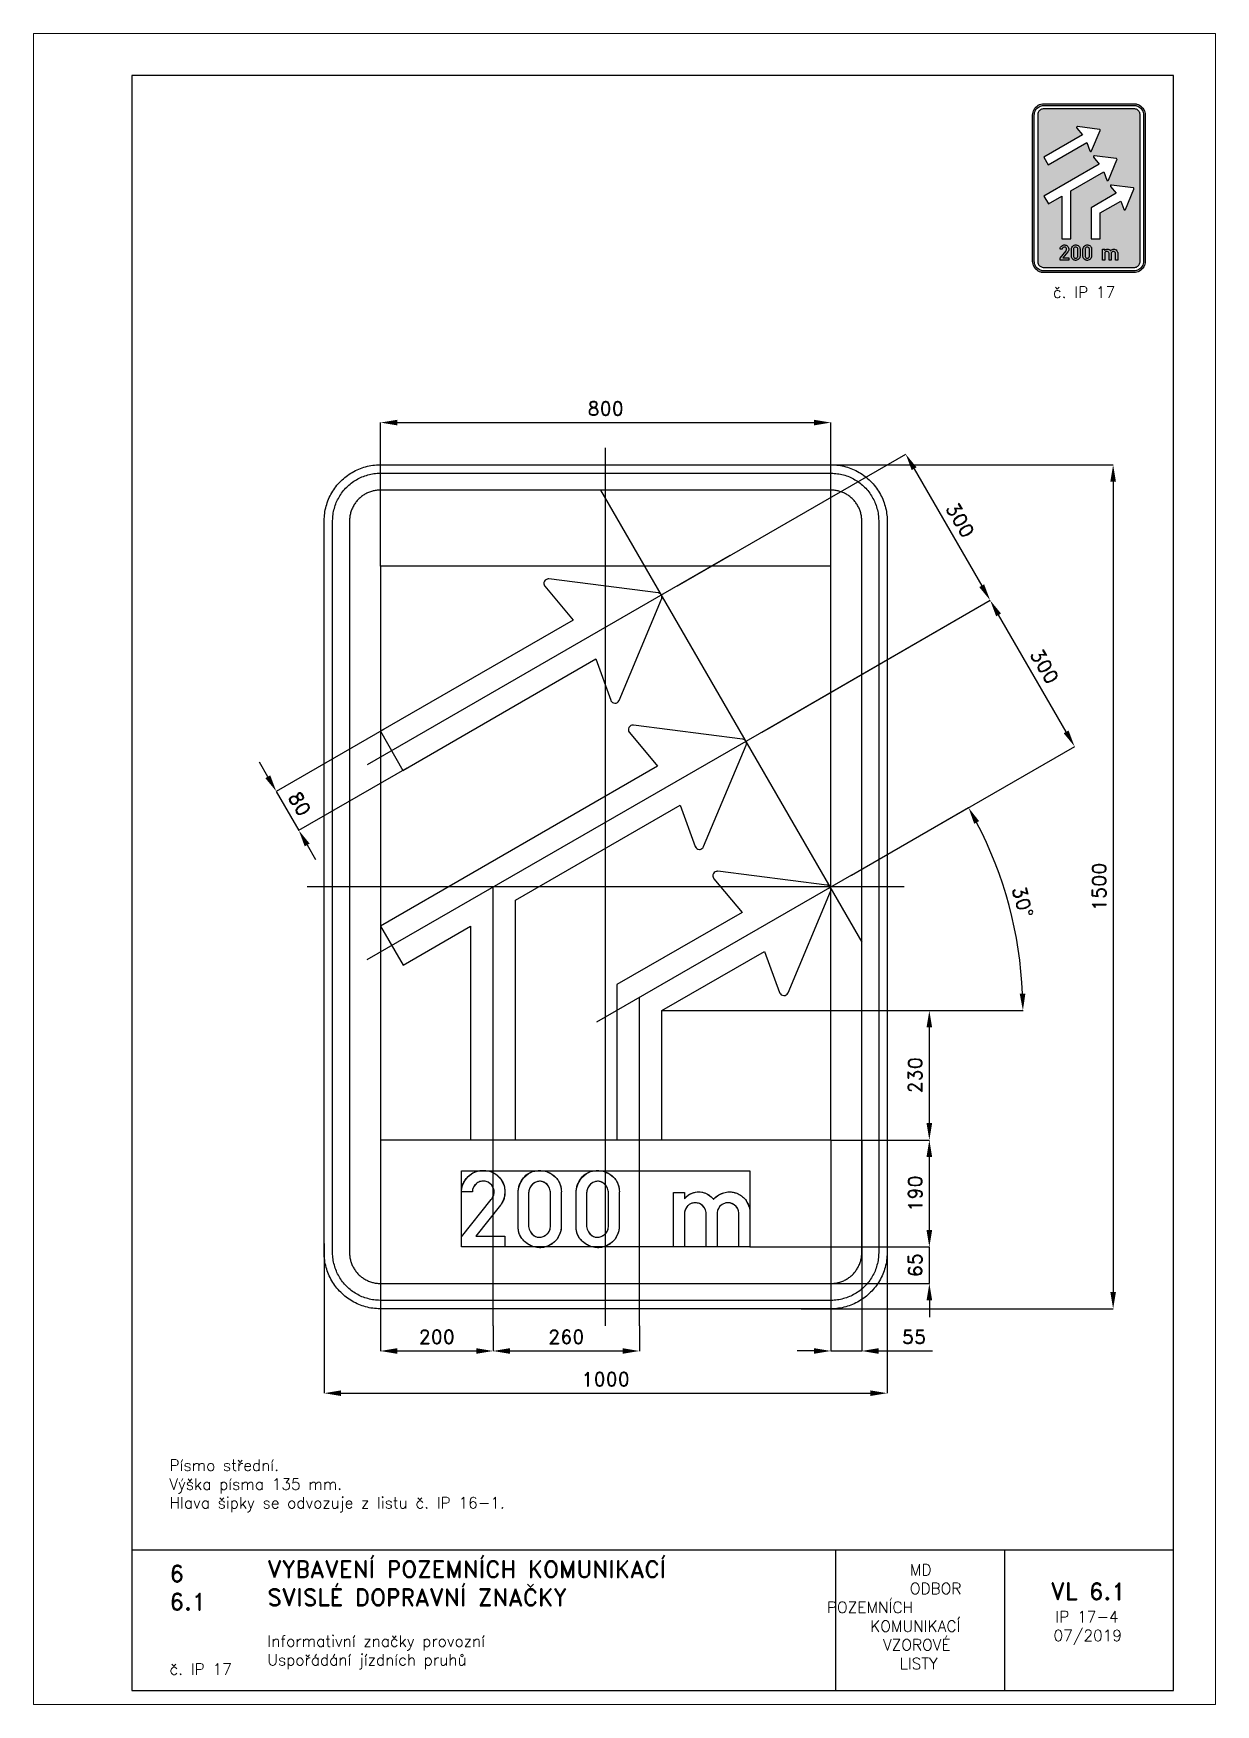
# Paper-space layout 'IP 17-4' of a CAD drawing. Header units: millimetres. Extents: x 0 to 210, y 0 to 297.
# The model-space entities are those that its viewports show. They can reach past a viewport. Long polylines and large blocks are cut down to what shows.
import ezdxf

# ---------------------------------------------------------------- set-up
doc = ezdxf.new("R2010")
doc.units = ezdxf.units.MM
doc.header["$LTSCALE"] = 5
doc.linetypes.add('ČERCHOVANÁX2', pattern=[2, 1, -0.5, 0, -0.5])
doc.linetypes.add('ČÁRKOVANÁX2', pattern=[1.5, 1, -0.5])
for name, color, linetype in [('Kóty', 2, 'Continuous'), ('Rozpiska', 7, 'Continuous'), ('Značka', 7, 'Continuous')]:
    doc.layers.add(name, color=color, linetype=linetype)
doc.layers.add('Rámeček', color=6, linetype='Continuous', plot=False)
doc.styles.get("Standard").update_dxf_attribs({"font": 'romand.shx', "height": 25})
doc.dimstyles.get("Standard").update_dxf_attribs({"dimtxt": 25, "dimasz": 30, "dimexe": 0.18, "dimexo": 0.0625, "dimgap": 12.5, "dimtad": 1, "dimdec": 0, "dimzin": 0, "dimdsep": 46, "dimtxsty": 'Standard', "dimcen": 0.09, "dimadec": 0, "dimazin": 0, "dimtfac": 1, "dimtdec": 0, "dimtofl": 0, "dimtmove": 0, "dimatfit": 3, "dimfxl": 1, "dimtolj": 1, "dimtzin": 0, "dimarcsym": 0})

psp = doc.layouts.new('IP 17-4')

# ---------------------------------------------------------------- texts
at = {"layer": 'Rozpiska', "color": 7, "attachment_point": 1}
for s, width, gutter_width, heights, insert, char_height in [('\\pi3.61905;č. IP 17', 20, 125, [0], (177.5, 252), 2), ('\\PPísmo střední.\\PVýška písma 135 mm.{\\H1.83333x; }\\PHlava šipky se odvozuje z listu č. IP 16-1.{\\H1.55556x; }', 155.5011, 100, [0], (24.16, 46.86), 2), ('6', 149.0422, 100, [0], (24.17, 24.77), 3), ('{\\C6;VYBAVENÍ POZEMNÍCH KOMUNIKACÍ\\P}SVISLÉ DOPRAVNÍ ZNAČKY{\\H1.34524x; }', 149.0422, 100, [0], (41.56, 25.56), 3), ('\\pi14.7414;{\\C6;MD\\P\\pi2.36044;}ODBOR POZEMNÍCH{\\H1.57143x; }\\P\\pi7.69378;KOMUNIKACÍ{\\H1.5x; }\\P\\pi9.97949;{\\C6;VZOROVÉ\\H1.47619x; \\H0.67742x;\\P\\pi12.93187;LISTY\\H1.26984x; }', 33.1018, 100, [0], (140.95, 24.95), 2), ('\\pi1.03113;{\\H1.5x;\\C6;VL 6.1\\P\\pi1.88824;\\H0.66667x;IP 17-4\\H1.66666x; \\H0.6x;\\P\\pi1.5549;07/2019\\H1.80159x; }', 16.0623, 100, [0], (179.66, 21.61), 2), ('6.1', 149.0422, 100, [0], (24.17, 19.78), 3), ('{\\C6;Informativní značky provozní\\P}Uspořádání jízdních pruhů{\\H1.83333x; }', 149.0422, 100, [0], (41.56, 12.29), 2), ('{\\C6;č. IP 17}', 18.3305, 100, [2.67], (24.18, 7.3), 2)]:
    psp.add_mtext_dynamic_manual_height_columns(s, width=width, gutter_width=gutter_width, heights=heights, dxfattribs=dict(at, insert=insert, char_height=char_height))

msp = doc.modelspace()

# ---------------------------------------------------------------- blocks, each defined once
blk = doc.blocks.new('*D0')
at = {"layer": 'Defpoints', "color": 0, "transparency": 16777216}
for p in [(256.1, -640), (575, -640), (382, -705)]:
    blk.add_point(p, dxfattribs=at)
at = {"layer": 'Kóty', "color": 0, "lineweight": -2, "transparency": 16777216}
for p, q in [((575, -610), (575, -580)), ((256.2, -640), (575.2, -640)), ((382.1, -705), (575.2, -705)), ((575, -735), (575, -765))]:
    blk.add_line(p, q, dxfattribs=at)
at = {"layer": 'Kóty', "color": 0, "transparency": 16777216}
for points in [[(570, -610), (580, -610), (575, -640)], [(570, -735), (580, -735), (575, -705)]]:
    blk.add_solid(points, dxfattribs=at)
at = {"layer": 'Kóty', "color": 0, "transparency": 16777216, "insert": (550, -672.5), "char_height": 25, "attachment_point": 5, "rotation": 90}
blk.add_mtext('\\A1;65', dxfattribs=at)
blk = doc.blocks.new('*D1')
at = {"layer": 'Defpoints', "color": 0, "transparency": 16777216}
for p in [(400, -450.0625), (575, -450.0625), (256.03, -640)]:
    blk.add_point(p, dxfattribs=at)
at = {"layer": 'Kóty', "color": 0, "lineweight": -2, "transparency": 16777216}
for p, q in [((400.0625, -450.0625), (575.18, -450.0625)), ((575, -610), (575, -480.0625)), ((256.0925, -640), (575.18, -640))]:
    blk.add_line(p, q, dxfattribs=at)
at = {"layer": 'Kóty', "color": 0, "transparency": 16777216}
for points in [[(570, -480.0625), (580, -480.0625), (575, -450.0625)], [(570, -610), (580, -610), (575, -640)]]:
    blk.add_solid(points, dxfattribs=at)
at = {"layer": 'Kóty', "color": 0, "transparency": 16777216, "insert": (550, -545.03125), "char_height": 25, "attachment_point": 5, "rotation": 90}
blk.add_mtext('\\A1;190', dxfattribs=at)
blk = doc.blocks.new('*D2')
at = {"layer": 'Defpoints', "color": 0, "transparency": 16777216}
for p in [(400, 825), (-400, 570), (400, 570)]:
    blk.add_point(p, dxfattribs=at)
at = {"layer": 'Kóty', "color": 0, "lineweight": -2, "transparency": 16777216}
for p, q in [((-400, 570.0625), (-400, 825.18)), ((-370, 825), (370, 825)), ((400, 570.0625), (400, 825.18))]:
    blk.add_line(p, q, dxfattribs=at)
at = {"layer": 'Kóty', "color": 0, "transparency": 16777216}
for points in [[(-370, 830), (-370, 820), (-400, 825)], [(370, 830), (370, 820), (400, 825)]]:
    blk.add_solid(points, dxfattribs=at)
at = {"layer": 'Kóty', "color": 0, "transparency": 16777216, "insert": (0, 850), "char_height": 25, "attachment_point": 5}
blk.add_mtext('\\A1;800', dxfattribs=at)
blk = doc.blocks.new('*D3')
at = {"layer": 'Defpoints', "color": 0, "transparency": 16777216}
for p in [(127.4, 534.8), (683, 509.2), (277.3, 275)]:
    blk.add_point(p, dxfattribs=at)
at = {"layer": 'Kóty', "color": 0, "lineweight": -2, "transparency": 16777216}
for p, q in [((127.4, 534.8), (533.2, 769.1)), ((548, 743), (668, 535.1)), ((277.4, 275), (683.2, 509.3))]:
    blk.add_line(p, q, dxfattribs=at)
at = {"layer": 'Kóty', "color": 0, "transparency": 16777216}
for points in [[(552.3, 745.5), (543.7, 740.5), (533, 769)], [(672.3, 537.6), (663.7, 532.6), (683, 509.2)]]:
    blk.add_solid(points, dxfattribs=at)
at = {"layer": 'Kóty', "color": 0, "transparency": 16777216, "insert": (629.7, 651.6), "char_height": 25, "attachment_point": 5, "rotation": 299.9979}
blk.add_mtext('\\A1;300', dxfattribs=at)
blk = doc.blocks.new('*D4')
at = {"layer": 'Defpoints', "color": 0, "transparency": 16777216}
for p in [(356.4, 750), (347.4, -750), (901.5, -750)]:
    blk.add_point(p, dxfattribs=at)
at = {"layer": 'Kóty', "color": 0, "lineweight": -2, "transparency": 16777216}
for p, q in [((356.5, 750), (901.7, 750)), ((901.5, 720), (901.5, -720)), ((347.5, -750), (901.7, -750))]:
    blk.add_line(p, q, dxfattribs=at)
at = {"layer": 'Kóty', "color": 0, "transparency": 16777216}
for points in [[(896.5, 720), (906.5, 720), (901.5, 750)], [(896.5, -720), (906.5, -720), (901.5, -750)]]:
    blk.add_solid(points, dxfattribs=at)
at = {"layer": 'Kóty', "color": 0, "transparency": 16777216, "insert": (876.5, 0), "char_height": 25, "attachment_point": 5, "rotation": 90}
blk.add_mtext('\\A1;1500', dxfattribs=at)
blk = doc.blocks.new('*D5')
at = {"layer": 'Defpoints', "color": 0, "transparency": 16777216}
for p in [(-393.4, 280.4), (-353.4, 211.1), (-545.2, 100.3)]:
    blk.add_point(p, dxfattribs=at)
at = {"layer": 'Kóty', "color": 0, "lineweight": -2, "transparency": 16777216}
for p, q in [((-393.4, 280.3), (-585.4, 169.5)), ((-600.2, 195.6), (-615.2, 221.6)), ((-353.4, 211.1), (-545.4, 100.2)), ((-530.2, 74.3), (-515.2, 48.4))]:
    blk.add_line(p, q, dxfattribs=at)
at = {"layer": 'Kóty', "color": 0, "transparency": 16777216}
for points in [[(-595.9, 198.1), (-604.6, 193.1), (-585.2, 169.6)], [(-525.9, 76.8), (-534.6, 71.8), (-545.2, 100.3)]]:
    blk.add_solid(points, dxfattribs=at)
at = {"layer": 'Kóty', "color": 0, "transparency": 16777216, "insert": (-543.6, 147.5), "char_height": 25, "attachment_point": 5, "rotation": 300.0007}
blk.add_mtext('\\A1;80', dxfattribs=at)
blk = doc.blocks.new('*D6')
at = {"layer": 'Defpoints', "color": 0, "transparency": 16777216}
for p in [(400, -450), (455, -450), (455, -825)]:
    blk.add_point(p, dxfattribs=at)
at = {"layer": 'Kóty', "color": 0, "lineweight": -2, "transparency": 16777216}
for p, q in [((400, -450.1), (400, -825.2)), ((455, -450.1), (455, -825.2)), ((370, -825), (340, -825)), ((485, -825), (580.5, -825))]:
    blk.add_line(p, q, dxfattribs=at)
at = {"layer": 'Kóty', "color": 0, "transparency": 16777216}
for points in [[(370, -820), (370, -830), (400, -825)], [(485, -820), (485, -830), (455, -825)]]:
    blk.add_solid(points, dxfattribs=at)
at = {"layer": 'Kóty', "color": 0, "transparency": 16777216, "insert": (547.7, -800), "char_height": 25, "attachment_point": 5}
blk.add_mtext('\\A1;55', dxfattribs=at)
blk = doc.blocks.new('*D7')
at = {"layer": 'Defpoints', "color": 0, "transparency": 16777216}
for p in [(683, 509.2), (286.7, 280.4), (436.6, 20.5)]:
    blk.add_point(p, dxfattribs=at)
at = {"layer": 'Kóty', "color": 0, "lineweight": -2, "transparency": 16777216}
for p, q in [((286.7, 280.4), (683.2, 509.3)), ((818, 275.3), (698, 483.2)), ((436.7, 20.6), (833.2, 249.4))]:
    blk.add_line(p, q, dxfattribs=at)
at = {"layer": 'Kóty', "color": 0, "transparency": 16777216}
for points in [[(702.3, 485.7), (693.7, 480.7), (683, 509.2)], [(822.3, 277.8), (813.7, 272.8), (833, 249.4)]]:
    blk.add_solid(points, dxfattribs=at)
at = {"layer": 'Kóty', "color": 0, "transparency": 16777216, "insert": (779.7, 391.8), "char_height": 25, "attachment_point": 5, "rotation": 299.9979}
blk.add_mtext('\\A1;300', dxfattribs=at)
blk = doc.blocks.new('*D8')
at = {"layer": 'Defpoints', "color": 0, "transparency": 16777216}
for p in [(100, -219.993), (575, -219.993), (400.0625, -450.0625)]:
    blk.add_point(p, dxfattribs=at)
at = {"layer": 'Kóty', "color": 0, "lineweight": -2, "transparency": 16777216}
for p, q in [((100.0625, -219.993), (575.18, -219.993)), ((575, -420.0625), (575, -249.993)), ((400.125, -450.0625), (575.18, -450.0625))]:
    blk.add_line(p, q, dxfattribs=at)
at = {"layer": 'Kóty', "color": 0, "transparency": 16777216}
for points in [[(570, -249.993), (580, -249.993), (575, -219.993)], [(570, -420.0625), (580, -420.0625), (575, -450.0625)]]:
    blk.add_solid(points, dxfattribs=at)
at = {"layer": 'Kóty', "color": 0, "transparency": 16777216, "insert": (550, -335.02775), "char_height": 25, "attachment_point": 5, "rotation": 90}
blk.add_mtext('\\A1;230', dxfattribs=at)
blk = doc.blocks.new('*D9')
at = {"layer": 'Defpoints', "color": 0, "transparency": 16777216}
for p in [(436.6, 20.5), (730.3, -94.8), (485, -220), (587.8, -220), (-59.9, -266.1)]:
    blk.add_point(p, dxfattribs=at)
at = {"layer": 'Kóty', "color": 0, "lineweight": -2, "transparency": 16777216}
for p, q in [((436.7, 20.6), (644.8, 140.7)), ((587.9, -220), (741.4, -220))]:
    blk.add_line(p, q, dxfattribs=at)
blk.add_arc((20, -220), 721.2, 2.3834, 27.6144, dxfattribs=at)
at = {"layer": 'Kóty', "color": 0, "transparency": 16777216}
for points in [[(654.7, 111.9), (663.4, 116.7), (644.6, 140.6)], [(745.6, -189.9), (735.6, -190.1), (741.2, -220)]]:
    blk.add_solid(points, dxfattribs=at)
at = {"layer": 'Kóty', "color": 0, "transparency": 16777216, "insert": (740.8, -26.9), "char_height": 25, "attachment_point": 5, "rotation": 284.9989}
blk.add_mtext('\\A1;30°', dxfattribs=at)
blk = doc.blocks.new('*D10')
at = {"layer": 'Defpoints', "color": 0, "transparency": 16777216}
for p in [(-400.0625, -450), (-200, -780), (-200, -825)]:
    blk.add_point(p, dxfattribs=at)
at = {"layer": 'Kóty', "color": 0, "lineweight": -2, "transparency": 16777216}
for p, q in [((-400.0625, -450.0625), (-400.0625, -825.18)), ((-200, -780.0625), (-200, -825.18)), ((-370.0625, -825), (-230, -825))]:
    blk.add_line(p, q, dxfattribs=at)
at = {"layer": 'Kóty', "color": 0, "transparency": 16777216}
for points in [[(-370.0625, -820), (-370.0625, -830), (-400.0625, -825)], [(-230, -820), (-230, -830), (-200, -825)]]:
    blk.add_solid(points, dxfattribs=at)
at = {"layer": 'Kóty', "color": 0, "transparency": 16777216, "insert": (-300.03125, -800), "char_height": 25, "attachment_point": 5}
blk.add_mtext('\\A1;200', dxfattribs=at)
blk = doc.blocks.new('*D11')
at = {"layer": 'Defpoints', "color": 0, "transparency": 16777216}
for p in [(-200, -780.0625), (60, -780), (60, -825)]:
    blk.add_point(p, dxfattribs=at)
at = {"layer": 'Kóty', "color": 0, "lineweight": -2, "transparency": 16777216}
for p, q in [((-200, -780.125), (-200, -825.18)), ((60, -780.0625), (60, -825.18)), ((-170, -825), (30, -825))]:
    blk.add_line(p, q, dxfattribs=at)
at = {"layer": 'Kóty', "color": 0, "transparency": 16777216}
for points in [[(-170, -820), (-170, -830), (-200, -825)], [(30, -820), (30, -830), (60, -825)]]:
    blk.add_solid(points, dxfattribs=at)
at = {"layer": 'Kóty', "color": 0, "transparency": 16777216, "insert": (-70, -800), "char_height": 25, "attachment_point": 5}
blk.add_mtext('\\A1;260', dxfattribs=at)
blk = doc.blocks.new('*D12')
at = {"layer": 'Defpoints', "color": 0, "transparency": 16777216}
for p in [(500, -622), (-500, -634.2), (500, -900)]:
    blk.add_point(p, dxfattribs=at)
at = {"layer": 'Kóty', "color": 0, "lineweight": -2, "transparency": 16777216}
for p, q in [((500, -622.1), (500, -900.2)), ((-500, -634.2), (-500, -900.2)), ((-470, -900), (470, -900))]:
    blk.add_line(p, q, dxfattribs=at)
at = {"layer": 'Kóty', "color": 0, "transparency": 16777216}
for points in [[(-470, -895), (-470, -905), (-500, -900)], [(470, -895), (470, -905), (500, -900)]]:
    blk.add_solid(points, dxfattribs=at)
at = {"layer": 'Kóty', "color": 0, "transparency": 16777216, "insert": (0, -875), "char_height": 25, "attachment_point": 5}
blk.add_mtext('\\A1;1000', dxfattribs=at)

# ---------------------------------------------------------------- dimensions: what is measured, and where the dimension line sits
at = {"layer": 'Kóty'}
for base, p1, p2, picture, middle in [((400, 825), (-400, 570), (400, 570), '*D2', (0, 850)), ((-200, -825), (-400.1, -450), (-200, -780), '*D10', (-300, -800)), ((455, -825), (400, -450), (455, -450), '*D6', (547.7, -800)), ((500, -900), (-500, -634.2), (500, -622), '*D12', (0, -875)), ((60, -825), (-200, -780.1), (60, -780), '*D11', (-70, -800))]:
    dim = msp.add_linear_dim(base=base, p1=p1, p2=p2, dimstyle='Standard', dxfattribs=at)
    dim.commit()
    dim.dimension.update_dxf_attribs({"geometry": picture, "text_midpoint": middle})
for p1, p2, distance, picture, middle in [((127.4, 534.8), (277.3, 275), 468.4, '*D3', (629.7, 651.6)), ((436.6, 20.5), (286.7, 280.4), -457.7, '*D7', (779.7, 391.8)), ((-393.4, 280.4), (-353.4, 211.1), -221.5, '*D5', (-543.6, 147.5))]:
    dim = msp.add_aligned_dim(p1=p1, p2=p2, distance=distance, dimstyle='Standard', dxfattribs=at)
    dim.commit()
    dim.dimension.update_dxf_attribs({"geometry": picture, "text_midpoint": middle})
for base, p1, p2, picture, middle in [((901.5, -750), (356.4, 750), (347.4, -750), '*D4', (876.5, 0)), ((575, -220), (400.1, -450.1), (100, -220), '*D8', (550, -335)), ((575, -450.1), (256, -640), (400, -450.1), '*D1', (550, -545)), ((575, -640), (382, -705), (256.1, -640), '*D0', (550, -672.5))]:
    dim = msp.add_linear_dim(base=base, p1=p1, p2=p2, angle=90, dimstyle='Standard', dxfattribs=at)
    dim.commit()
    dim.dimension.update_dxf_attribs({"geometry": picture, "text_midpoint": middle})
dim = msp.add_angular_dim_2l(base=(730.3, -94.8), line1=((436.6, 20.5), (-59.9, -266.1)), line2=((485, -220), (587.8, -220)), dimstyle='Standard', dxfattribs=at)
dim.commit()
dim.dimension.update_dxf_attribs({"geometry": '*D9', "text_midpoint": (740.8, -26.9)})

# ---------------------------------------------------------------- linework, layer by layer
at = {"layer": 'Kóty'}
for points in [[(-585.2, 169.6), (-545.2, 100.3)], [(485, -220), (587.8, -220)], [(575, -705), (575, -640)], [(400, -825), (455, -825)]]:
    msp.add_lwpolyline(points, dxfattribs=at)
at = {"layer": 'Značka', "color": 6, "linetype": 'ČERCHOVANÁX2', "ltscale": 5}
for p, q in [((220.4, 588.5), (-423.4, 216.9)), ((-423.4, -129.5), (436.6, 366.9)), ((436.6, 20.5), (-16.1, -240.8))]:
    msp.add_line(p, q, dxfattribs=at)
for points in [[(0, -780), (0, 780)], [(-8.9, 705), (455, -98.4)], [(530, 0), (-530, 0)], [(-200, -780), (-200, -0.6)], [(60, -780), (60, -196.9)]]:
    msp.add_lwpolyline(points, dxfattribs=at)
at = {"layer": 'Značka', "color": 5}
for points in [[(-400, -750), (-400.4, -750), (-400.8, -750, -0.03218), (-413.7, -749.1, -0.035443), (-426.4, -746.5, -0.036267), (-438.7, -742.3, -0.03442), (-450.2, -736.5, -0.033722), (-461, -729.3, -0.034085), (-470.7, -720.7, -0.034209), (-479.3, -711, -0.034229), (-486.5, -700.2, -0.034044), (-492.3, -688.7, -0.033412), (-496.5, -676.4, -0.034127), (-499.1, -663.7, -0.036745), (-500, -650.8), (-500, -650.4), (-500, -650), (-500, 650), (-500, 650.4), (-500, 650.8, -0.03218), (-499.1, 663.7, -0.035441), (-496.5, 676.4, -0.03627), (-492.3, 688.7, -0.034417), (-486.5, 700.2, -0.033719), (-479.3, 711, -0.034078), (-470.7, 720.7, -0.034208), (-461, 729.3, -0.034227), (-450.2, 736.5, -0.034051), (-438.7, 742.3, -0.033416), (-426.4, 746.5, -0.034129), (-413.7, 749.1, -0.036746), (-400.8, 750), (-400.4, 750), (-400, 750), (400, 750), (400.4, 750), (400.8, 750, -0.032179), (413.7, 749.1, -0.035451), (426.4, 746.5, -0.036282), (438.7, 742.3, -0.034425), (450.2, 736.5, -0.033731), (461, 729.3, -0.034081), (470.7, 720.7, -0.034214), (479.3, 711, -0.034229), (486.5, 700.2, -0.034034), (492.3, 688.6, -0.033411), (496.5, 676.4, -0.034122), (499.1, 663.7, -0.036741), (500, 650.8), (500, 650.4), (500, 650), (500, -650), (500, -650.4), (500, -650.8, -0.032179), (499.1, -663.7, -0.035442), (496.5, -676.4, -0.036264), (492.3, -688.7, -0.034415), (486.5, -700.2, -0.033719), (479.3, -711, -0.034086), (470.7, -720.7, -0.034205), (461, -729.3, -0.03423), (450.2, -736.5, -0.034046), (438.7, -742.3, -0.033413), (426.4, -746.5, -0.034127), (413.7, -749.1, -0.036745), (400.8, -750), (400.4, -750), (400, -750), (-400, -750)], [(-400, -735), (-400.3, -735), (-400.7, -735, -0.03218), (-411.6, -734.2, -0.035443), (-422.4, -732, -0.036267), (-432.9, -728.5, -0.03442), (-442.7, -723.5, -0.033721), (-451.9, -717.4, -0.034085), (-460.1, -710.1, -0.034209), (-467.4, -701.9, -0.034229), (-473.5, -692.7, -0.034045), (-478.4, -682.9, -0.033412), (-482, -672.4, -0.034127), (-484.3, -661.6, -0.036745), (-485, -650.7), (-485, -650.3), (-485, -650), (-485, 650), (-485, 650.3), (-485, 650.7, -0.032181), (-484.2, 661.6, -0.035444), (-482, 672.4, -0.036267), (-478.5, 682.9, -0.034419), (-473.5, 692.7, -0.033711), (-467.4, 701.9, -0.034078), (-460.1, 710.1, -0.034195), (-451.9, 717.4, -0.034219), (-442.7, 723.5, -0.034051), (-432.9, 728.4, -0.033409), (-422.4, 732, -0.034121), (-411.6, 734.3, -0.036745), (-400.7, 735), (-400.3, 735), (-400, 735), (400, 735), (400.3, 735), (400.7, 735, -0.032174), (411.6, 734.2, -0.03544), (422.4, 732, -0.036261), (432.9, 728.5, -0.03443), (442.7, 723.5, -0.033731), (451.9, 717.4, -0.03408), (460.1, 710.1, -0.034212), (467.4, 701.9, -0.03423), (473.5, 692.7, -0.034037), (478.4, 682.9, -0.033418), (482, 672.4, -0.034127), (484.3, 661.6, -0.036751), (485, 650.7), (485, 650.3), (485, 650), (485, -650), (485, -650.3), (485, -650.7, -0.032185), (484.2, -661.6, -0.03545), (482, -672.4, -0.036271), (478.5, -682.9, -0.034419), (473.5, -692.7, -0.033715), (467.4, -701.9, -0.034083), (460.1, -710.1, -0.034209), (451.9, -717.4, -0.034231), (442.7, -723.5, -0.034042), (432.9, -728.4, -0.033411), (422.4, -732, -0.034127), (411.6, -734.3, -0.036745), (400.7, -735), (400.3, -735), (400, -735), (-400, -735)], [(-400, -705), (400, -705), (400.2, -705), (400.4, -705, 0.03218), (407.5, -704.5, 0.035442), (414.5, -703.1, 0.036265), (421.3, -700.8, 0.034422), (427.6, -697.6, 0.033717), (433.6, -693.6, 0.034088), (438.9, -688.9, 0.034212), (443.6, -683.6, 0.034229), (447.6, -677.6, 0.034042), (450.7, -671.3, 0.033412), (453.1, -664.5, 0.034125), (454.5, -657.5, 0.036743), (455, -650.4), (455, -650.2), (455, -650), (455, 650), (455, 650.2), (455, 650.4, 0.032187), (454.5, 657.5, 0.035442), (453.1, 664.5, 0.036278), (450.8, 671.3, 0.034421), (447.6, 677.6, 0.033718), (443.6, 683.5, 0.034078), (438.9, 688.9, 0.034199), (433.6, 693.6, 0.034236), (427.6, 697.6, 0.03403), (421.3, 700.8, 0.033395), (414.5, 703, 0.034109), (407.5, 704.5, 0.036744), (400.4, 705), (400.2, 705), (400, 705), (-400, 705), (-400.2, 705), (-400.4, 705, 0.032171), (-407.5, 704.5, 0.035429), (-414.5, 703, 0.036266), (-421.3, 700.8, 0.034431), (-427.6, 697.6, 0.033735), (-433.6, 693.6, 0.034079), (-438.9, 688.9, 0.034224), (-443.6, 683.5, 0.034235), (-447.6, 677.6, 0.03404), (-450.7, 671.3, 0.033409), (-453.1, 664.5, 0.034125), (-454.5, 657.5, 0.036745), (-455, 650.4), (-455, 650.2), (-455, 650), (-455, -650), (-455, -650.2), (-455, -650.4, 0.03218), (-454.5, -657.5, 0.035443), (-453.1, -664.5, 0.036267), (-450.8, -671.3, 0.034421), (-447.6, -677.6, 0.033721), (-443.6, -683.6, 0.034084), (-438.9, -688.9, 0.034208), (-433.6, -693.6, 0.03423), (-427.6, -697.6, 0.034044), (-421.3, -700.7, 0.033412), (-414.5, -703.1, 0.034127), (-407.5, -704.5, 0.036745), (-400.4, -705), (-400.2, -705), (-400, -705)], [(-400, 276.5), (-360.6, 206.9), (-17.7, 404.9), (9.1, 331.5), (9.2, 331.1), (9.4, 330.7), (10.5, 329.1), (11.9, 327.8), (14, 326.7), (16.4, 326.3, 0.079393), (18.8, 326.6), (20.9, 327.6), (22.4, 328.8), (23.5, 330.3), (23.7, 330.8), (24, 331.2), (99.4, 511.3), (99.5, 511.7), (99.6, 512), (100, 513.4), (100, 514.9), (99.7, 516.7), (98.9, 518.4), (97.9, 519.9), (96.4, 521.1), (95.1, 521.8), (93.7, 522.2), (93.4, 522.3), (93, 522.4), (-100.7, 547.1), (-101.2, 547.1), (-101.6, 547.1, 0.063584), (-103.5, 546.9), (-105.3, 546.3), (-107.3, 544.9), (-108.7, 543), (-109.6, 540.7), (-109.7, 538.4), (-109.3, 536.5), (-108.4, 534.8), (-108.1, 534.4), (-107.8, 534), (-57.7, 474.1), (-400, 276.5)], [(-240, -450), (-160, -450), (-160, -23.7), (132.3, 145.1), (159.1, 71.7), (159.2, 71.3), (159.4, 70.9), (160.5, 69.3), (161.9, 68), (164, 66.9), (166.4, 66.5, 0.079581), (168.8, 66.8), (170.9, 67.8), (172.4, 69), (173.5, 70.5), (173.8, 71), (174, 71.4), (249.4, 251.5), (249.5, 251.9), (249.6, 252.2), (250, 253.6), (250, 255.1), (249.7, 256.9), (248.9, 258.6), (247.9, 260.1), (246.4, 261.3), (245.2, 262), (243.8, 262.4), (243.4, 262.5), (243, 262.5), (49.3, 287.3), (48.8, 287.3), (48.4, 287.3, 0.063584), (46.5, 287.1), (44.7, 286.5), (42.7, 285.1), (41.3, 283.2), (40.5, 280.9), (40.3, 278.5), (40.7, 276.7), (41.6, 275), (41.9, 274.6), (42.2, 274.2), (92.3, 214.3), (-400, -69.9), (-360, -139.2), (-240, -69.9), (-240, -450)], [(20, -450), (100, -450), (100, -220), (282.3, -114.8), (309.1, -188.1), (309.2, -188.5), (309.4, -189), (310.5, -190.5), (311.9, -191.8), (314, -192.9), (316.4, -193.3, 0.079393), (318.8, -193), (320.9, -192), (322.4, -190.8), (323.5, -189.3), (323.8, -188.9), (324, -188.4), (399.4, -8.3), (399.5, -8), (399.6, -7.6), (399.9, -6.7), (400, -5.8), (400, -4.7), (399.7, -2.9), (398.9, -1.2), (397.9, 0.3), (396.4, 1.4), (395.2, 2.2), (393.8, 2.6), (393.4, 2.7), (393, 2.7), (199.3, 27.5), (198.8, 27.5), (198.4, 27.5, 0.063584), (196.5, 27.3), (194.7, 26.6), (192.7, 25.3), (191.3, 23.4), (190.5, 21.1), (190.3, 18.7), (190.7, 16.8), (191.6, 15.1), (191.9, 14.8), (192.2, 14.4), (242.3, -45.5), (20, -173.8), (20, -450)], [(-256, -640), (-256, -622), (-203.2, -555.5), (-202.4, -554.5), (-201.7, -553.5, 0.082979), (-198.8, -547.5, 0.094398), (-198.2, -540.9, 0.092153), (-199.6, -534.9, 0.084026), (-203, -529.7, 0.098147), (-209, -525, 0.106049), (-216.2, -523.1, 0.106166), (-223.6, -524, 0.099953), (-230.1, -527.8, 0.083728), (-234.2, -532.5, 0.091654), (-236.3, -538.2), (-236.6, -540.2), (-236.8, -542.4), (-256, -542.4), (-256, -540.5), (-255.9, -538.7, -0.059423), (-254.3, -530.6, -0.058226), (-250.8, -523, -0.072148), (-244.4, -514.7, -0.07222), (-235.9, -508.6, -0.061481), (-227.8, -505.3, -0.059942), (-219, -504, -0.083062), (-206.6, -505.4, -0.087044), (-195.2, -510.9, -0.08776), (-186.2, -519.7, -0.087787), (-180.6, -530.9, -0.068479), (-178.9, -540.5, -0.062417), (-179.7, -550.3, -0.05069), (-181.8, -557.5, -0.06184), (-185.5, -564), (-186.2, -565), (-186.9, -566), (-230.8, -620.7), (-179, -620.7), (-179, -640), (-256, -640)], [(-256, -640), (-256, -622), (-203.2, -555.5), (-202.4, -554.5), (-201.7, -553.5), (-198.9, -547.5), (-198.2, -540.9), (-199.6, -534.9), (-203, -529.7), (-209, -525, 0.106039), (-216.2, -523.1, 0.106164), (-223.6, -524, 0.100155), (-230.1, -527.8), (-234.1, -532.5), (-236.3, -538.2), (-236.6, -540.2), (-236.8, -542.4), (-256, -542.4), (-256, -540.5), (-255.9, -538.7), (-254.3, -530.6), (-250.8, -523), (-244.4, -514.7), (-235.9, -508.6), (-227.8, -505.3, -0.059925), (-219, -504, -0.083064), (-206.6, -505.4, -0.087117), (-195.2, -510.9), (-186.2, -519.7), (-180.6, -530.9), (-178.9, -540.5), (-179.7, -550.3), (-181.8, -557.5), (-185.5, -564), (-186.2, -565), (-186.9, -566), (-230.8, -620.7), (-179, -620.7), (-179, -640), (-256, -640)], [(-155.3, -544.1), (-155.3, -542.9), (-155.3, -541.7, -0.049027), (-154.5, -534.3, -0.049993), (-152.1, -527.2, -0.079542), (-145.9, -517, -0.089097), (-136.8, -509.4, -0.059795), (-129.8, -506.2, -0.052021), (-122.3, -504.6, -0.062017), (-112.5, -504.6, -0.0645), (-103, -507, -0.055438), (-95.6, -510.7, -0.055487), (-89.2, -515.9, -0.051106), (-84.6, -521.5, -0.054889), (-81.2, -528, -0.045257), (-79.5, -533.5, -0.045992), (-78.8, -539.3), (-78.7, -541.3), (-78.8, -543.3), (-78.8, -602.1), (-78.8, -603.3), (-78.8, -604.5, -0.051778), (-79.7, -611.5, -0.049691), (-82, -618.2, -0.066797), (-87, -626.7, -0.065912), (-94.1, -633.5, -0.061103), (-101.7, -638.2, -0.064144), (-110.2, -640.8, -0.069662), (-120, -641.3, -0.06745), (-129.6, -639.2, -0.056816), (-137.3, -635.5, -0.049603), (-144.1, -630.3, -0.048062), (-149.2, -624.8, -0.065902), (-152.9, -618.2, -0.054756), (-154.7, -612.3, -0.042369), (-155.3, -606.2), (-155.4, -604.1), (-155.3, -602.1), (-155.3, -544.1)], [(-155.3, -544.1), (-155.4, -542.9), (-155.3, -541.7), (-154.5, -534.3), (-152.1, -527.2), (-145.9, -517), (-136.8, -509.4), (-129.8, -506.2), (-122.3, -504.6, -0.062018), (-112.5, -504.6, -0.064542), (-103, -507), (-95.6, -510.7), (-89.2, -515.9), (-84.6, -521.5), (-81.2, -528), (-79.5, -533.5), (-78.8, -539.3), (-78.7, -541.3), (-78.8, -543.3), (-78.8, -602.1), (-78.8, -603.3), (-78.8, -604.5), (-79.7, -611.5), (-82, -618.2), (-87, -626.7), (-94.1, -633.5), (-101.7, -638.2), (-110.2, -640.8, -0.069663), (-120, -641.3, -0.067473), (-129.6, -639.2), (-137.3, -635.5), (-144.1, -630.3), (-149.2, -624.8), (-152.9, -618.2), (-154.7, -612.3), (-155.3, -606.2), (-155.4, -604.1), (-155.3, -602.1), (-155.3, -544.1)], [(-52.3, -544.1), (-52.3, -542.9), (-52.3, -541.7, -0.049027), (-51.4, -534.3, -0.049993), (-49.1, -527.2, -0.079542), (-42.9, -517, -0.089097), (-33.8, -509.4, -0.059795), (-26.8, -506.2, -0.052021), (-19.3, -504.6, -0.062017), (-9.5, -504.6, -0.0645), (0.1, -507, -0.055438), (7.4, -510.7, -0.055487), (13.8, -515.9, -0.05112), (18.4, -521.5, -0.054948), (21.8, -528, -0.045236), (23.5, -533.5, -0.045971), (24.2, -539.3), (24.3, -541.3), (24.2, -543.3), (24.2, -602.1), (24.2, -603.3), (24.2, -604.5, -0.051727), (23.3, -611.5, -0.049691), (21, -618.2, -0.066776), (16, -626.7, -0.065912), (8.9, -633.5, -0.061103), (1.3, -638.2, -0.064144), (-7.2, -640.8, -0.069662), (-17, -641.3, -0.06745), (-26.5, -639.2, -0.056816), (-34.2, -635.5, -0.049603), (-41.1, -630.3, -0.048062), (-46.2, -624.8, -0.065902), (-49.9, -618.2, -0.054756), (-51.7, -612.3, -0.042369), (-52.3, -606.2), (-52.4, -604.1), (-52.3, -602.1), (-52.3, -544.1)], [(-52.3, -544.1), (-52.3, -542.9), (-52.3, -541.7), (-51.5, -534.3), (-49.1, -527.2), (-42.9, -517), (-33.8, -509.4), (-26.8, -506.2), (-19.3, -504.6, -0.062018), (-9.5, -504.6, -0.064542), (0, -507), (7.4, -510.7), (13.8, -515.9), (18.4, -521.5), (21.8, -528), (23.5, -533.5), (24.2, -539.3), (24.3, -541.3), (24.2, -543.3), (24.2, -602.1), (24.2, -603.3), (24.2, -604.5), (23.3, -611.5), (21, -618.2), (16, -626.7), (8.9, -633.5), (1.3, -638.2), (-7.2, -640.8, -0.069663), (-17, -641.3, -0.067473), (-26.5, -639.2), (-34.3, -635.5), (-41.1, -630.3), (-46.2, -624.8), (-49.9, -618.2), (-51.7, -612.3), (-52.3, -606.2), (-52.4, -604.1), (-52.3, -602.1), (-52.3, -544.1)], [(-136.8, -544.1), (-136.8, -602.1), (-136.8, -602.9), (-136.8, -603.7, 0.073896), (-135.9, -608.7, 0.059534), (-133.6, -613.4, 0.07072), (-129.8, -618.2, 0.094586), (-124.7, -621.5, 0.108402), (-118, -622.8, 0.087552), (-111, -621.5, 0.078152), (-105.5, -618.6, 0.08816), (-101.3, -614.2, 0.061776), (-99.4, -610.5, 0.061171), (-98.4, -606.5), (-98.2, -604.3), (-98.1, -602.1), (-98.1, -544.1), (-98.2, -542.2), (-98.5, -540.3, 0.058339), (-99.7, -535.5, 0.06472), (-102.1, -531.2, 0.088089), (-106.7, -526.6, 0.097889), (-112.6, -523.9, 0.099846), (-119.2, -523.5, 0.088265), (-125.5, -525.5, 0.074164), (-130.2, -528.7, 0.0757), (-133.7, -533.1, 0.0526), (-135.4, -536.7, 0.046116), (-136.4, -540.6), (-136.6, -542.4), (-136.8, -544.1)], [(-136.8, -544.1), (-136.8, -602.1), (-136.8, -602.9), (-136.8, -603.7), (-135.9, -608.7), (-133.6, -613.4), (-129.8, -618.2), (-124.7, -621.5, 0.108474), (-118, -622.8, 0.08751), (-111, -621.5), (-105.5, -618.6), (-101.3, -614.2), (-99.4, -610.5), (-98.4, -606.5), (-98.2, -604.3), (-98.1, -602.1), (-98.1, -544.1), (-98.2, -542.2), (-98.5, -540.3), (-99.7, -535.5), (-102.1, -531.2), (-106.7, -526.6), (-112.6, -523.9, 0.09985), (-119.2, -523.5, 0.088157), (-125.5, -525.5), (-130.2, -528.7), (-133.7, -533.1), (-135.4, -536.7), (-136.4, -540.6), (-136.6, -542.4), (-136.8, -544.1)], [(-33.8, -544.1), (-33.8, -602.1), (-33.8, -602.9), (-33.8, -603.7, 0.073896), (-32.8, -608.7, 0.059534), (-30.6, -613.4, 0.07072), (-26.8, -618.2, 0.094586), (-21.7, -621.5, 0.108402), (-14.9, -622.8, 0.087552), (-8, -621.5, 0.078152), (-2.5, -618.6, 0.08816), (1.7, -614.2, 0.061776), (3.6, -610.5, 0.061171), (4.7, -606.5), (4.8, -604.3), (4.9, -602.1), (4.9, -544.1), (4.8, -542.2), (4.6, -540.3, 0.058339), (3.3, -535.5, 0.06472), (0.9, -531.2, 0.088089), (-3.7, -526.6, 0.097889), (-9.6, -523.9, 0.099846), (-16.2, -523.5, 0.088265), (-22.5, -525.5, 0.074164), (-27.2, -528.7, 0.0757), (-30.7, -533.1, 0.0526), (-32.4, -536.7, 0.046116), (-33.4, -540.6), (-33.6, -542.4), (-33.8, -544.1)], [(-33.8, -544.1), (-33.8, -602.1), (-33.8, -602.9), (-33.8, -603.7), (-32.9, -608.7), (-30.6, -613.4), (-26.8, -618.2), (-21.7, -621.5, 0.108474), (-15, -622.8, 0.08751), (-8, -621.5), (-2.5, -618.6), (1.7, -614.2), (3.6, -610.5), (4.6, -606.5), (4.8, -604.3), (4.9, -602.1), (4.9, -544.1), (4.8, -542.2), (4.5, -540.3), (3.3, -535.5), (0.9, -531.2), (-3.7, -526.6), (-9.6, -523.9, 0.09985), (-16.2, -523.5, 0.088157), (-22.5, -525.5), (-27.2, -528.7), (-30.6, -533.1), (-32.4, -536.7), (-33.4, -540.6), (-33.6, -542.4), (-33.8, -544.1)], [(120.7, -640), (120.7, -543.5), (140, -543.5), (140, -554.3), (141.1, -553.1), (142.2, -551.9, -0.053826), (147.4, -547.6, -0.054636), (153.5, -544.6, -0.049778), (159.4, -542.8, -0.049905), (165.4, -542.3, -0.044599), (170.8, -542.7, -0.045344), (176, -544.1, -0.041534), (180.8, -546.2, -0.034755), (185.2, -549), (187.6, -550.9), (189.8, -553.1), (190.8, -554.3), (191.8, -555.6), (192.9, -554.2), (194.1, -552.9, -0.072075), (201.3, -547.3, -0.066457), (209.9, -543.8, -0.03551), (214.6, -542.7, -0.035838), (219.4, -542.3, -0.05052), (226.3, -542.9, -0.04966), (233, -544.8, -0.06829), (241.4, -549.3, -0.073302), (248.2, -556, -0.056844), (252.2, -562.4, -0.048865), (254.8, -569.4), (255.5, -572), (255.9, -574.6), (256, -575.8), (256, -577), (256, -640), (236.7, -640), (236.7, -580.9), (236.6, -580.2), (236.6, -579.4), (236, -575.8), (234.7, -572.4, 0.067689), (232, -568.3, 0.066944), (228.3, -565, 0.073553), (223.5, -562.6, 0.074316), (218.2, -561.6, 0.080741), (212.3, -562.2, 0.08066), (206.9, -564.6, 0.070507), (203, -567.8, 0.075361), (200.2, -571.9, 0.050741), (198.9, -575.4), (198.2, -579.1), (198.1, -579.6), (198, -580.1), (198, -640), (178.7, -640), (178.7, -580.5), (178.7, -579.7), (178.6, -578.9, 0.073777), (177.5, -574.1, 0.069026), (175, -569.7, 0.074719), (171.3, -565.8, 0.073774), (166.6, -563.1, 0.089056), (159.9, -561.6, 0.093657), (153.2, -562.5, 0.073326), (148.6, -564.7, 0.071143), (144.8, -568, 0.077005), (141.7, -572.8, 0.077991), (140.2, -578.3), (140.1, -579.1), (140, -579.8), (140, -640), (120.7, -640)], [(120.7, -640), (120.7, -543.5), (140, -543.5), (140, -554.3), (141.1, -553.1), (142.2, -551.9), (147.4, -547.6), (153.5, -544.6), (159.4, -542.8, -0.049906), (165.4, -542.3, -0.044558), (170.8, -542.7), (176, -544.1), (180.8, -546.2), (185.2, -549), (187.6, -550.9), (189.8, -553.1), (190.8, -554.3), (191.8, -555.6), (192.9, -554.2), (194.1, -552.9), (201.3, -547.3), (209.9, -543.8), (214.6, -542.7), (219.4, -542.3, -0.050548), (226.3, -542.9), (233, -544.8), (241.4, -549.3), (248.2, -556), (252.2, -562.4), (254.8, -569.4), (255.5, -572), (255.9, -574.6), (256, -575.8), (256, -577), (256, -640), (236.7, -640), (236.7, -580.9), (236.6, -580.2), (236.6, -579.4), (236, -575.8), (234.7, -572.4), (232, -568.3), (228.3, -565), (223.5, -562.6), (218.2, -561.6, 0.080731), (212.3, -562.2), (206.9, -564.6), (203, -567.8), (200.2, -571.9), (198.9, -575.4), (198.2, -579.1), (198.1, -579.6), (198, -580.1), (198, -640), (178.7, -640), (178.7, -580.5), (178.7, -579.7), (178.6, -578.9), (177.5, -574.1), (175, -569.7), (171.3, -565.8), (166.6, -563.1, 0.089078), (159.9, -561.6, 0.09368), (153.2, -562.5), (148.6, -564.7), (144.9, -568), (141.7, -572.8), (140.2, -578.3), (140.1, -579.1), (140, -579.8), (140, -640), (120.7, -640)]]:
    msp.add_lwpolyline(points, format="xyb", dxfattribs=at)
at = {"layer": 'Značka', "color": 6, "linetype": 'ČÁRKOVANÁX2', "ltscale": 2.5}
for points in [[(-400, -450), (400, -450), (400, 570), (-400, 570), (-400, -450)], [(-256, -640), (-256, -505), (256, -505), (256, -640), (-256, -640)], [(-256, -640), (-256, -505), (256, -505), (256, -640), (-256, -640)]]:
    msp.add_lwpolyline(points, dxfattribs=at)

msp.set_redraw_order([(e.dxf.handle, doc.entitydb.next_handle()) for e in msp.query("TEXT MTEXT ATTDEF DIMENSION ARC_DIMENSION")])  # texts and dimensions are drawn at this point

# ---------------------------------------------------------------- hatches: boundary and pattern name
at = {"layer": 'Značka'}
h = psp.add_hatch(color=170, dxfattribs=at)
h.dxf.hatch_style = 1
edge = h.paths.add_edge_path(flags=0)
edge.add_line((179.5, 275.03), (180.29, 273.64))
edge.add_line((180.29, 273.64), (187.15, 277.6))
edge.add_line((187.15, 277.6), (187.68, 276.13))
edge.add_line((187.68, 276.13), (187.68, 276.12))
edge.add_line((187.68, 276.12), (187.69, 276.11))
edge.add_line((187.69, 276.11), (187.71, 276.08))
edge.add_line((187.71, 276.08), (187.74, 276.06))
edge.add_line((187.74, 276.06), (187.78, 276.03))
edge.add_line((187.78, 276.03), (187.83, 276.03))
edge.add_arc((187.83, 276.18), 0.153, 267.8111, 285.9686)
edge.add_line((187.88, 276.03), (187.92, 276.05))
edge.add_line((187.92, 276.05), (187.95, 276.08))
edge.add_line((187.95, 276.08), (187.97, 276.11))
edge.add_line((187.97, 276.11), (187.97, 276.12))
edge.add_line((187.97, 276.12), (187.98, 276.12))
edge.add_line((187.98, 276.12), (189.49, 279.73))
edge.add_line((189.49, 279.73), (189.49, 279.73))
edge.add_line((189.49, 279.73), (189.49, 279.74))
edge.add_line((189.49, 279.74), (189.5, 279.77))
edge.add_line((189.5, 279.77), (189.5, 279.8))
edge.add_line((189.5, 279.8), (189.49, 279.83))
edge.add_line((189.49, 279.83), (189.48, 279.87))
edge.add_line((189.48, 279.87), (189.46, 279.9))
edge.add_line((189.46, 279.9), (189.43, 279.92))
edge.add_line((189.43, 279.92), (189.4, 279.94))
edge.add_line((189.4, 279.94), (189.37, 279.94))
edge.add_line((189.37, 279.94), (189.37, 279.95))
edge.add_line((189.37, 279.95), (189.36, 279.95))
edge.add_line((189.36, 279.95), (185.49, 280.44))
edge.add_line((185.49, 280.44), (185.48, 280.44))
edge.add_line((185.48, 280.44), (185.47, 280.44))
edge.add_arc((185.46, 280.29), 0.151, 88.7327, 103.2853)
edge.add_line((185.43, 280.44), (185.39, 280.43))
edge.add_line((185.39, 280.43), (185.35, 280.4))
edge.add_line((185.35, 280.4), (185.33, 280.36))
edge.add_line((185.33, 280.36), (185.31, 280.31))
edge.add_line((185.31, 280.31), (185.31, 280.27))
edge.add_line((185.31, 280.27), (185.31, 280.23))
edge.add_line((185.31, 280.23), (185.33, 280.2))
edge.add_line((185.33, 280.2), (185.34, 280.19))
edge.add_line((185.34, 280.19), (185.34, 280.18))
edge.add_line((185.34, 280.18), (186.35, 278.98))
edge.add_line((186.35, 278.98), (179.5, 275.03))
edge = h.paths.add_edge_path(flags=0)
edge.add_line((187.9, 260.5), (189.5, 260.5))
edge.add_line((189.5, 260.5), (189.5, 265.1))
edge.add_line((189.5, 265.1), (193.15, 267.2))
edge.add_line((193.15, 267.2), (193.68, 265.74))
edge.add_line((193.68, 265.74), (193.68, 265.73))
edge.add_line((193.68, 265.73), (193.69, 265.72))
edge.add_line((193.69, 265.72), (193.71, 265.69))
edge.add_line((193.71, 265.69), (193.74, 265.66))
edge.add_line((193.74, 265.66), (193.78, 265.64))
edge.add_line((193.78, 265.64), (193.83, 265.63))
edge.add_arc((193.83, 265.79), 0.153, 267.6934, 285.8509)
edge.add_line((193.88, 265.64), (193.92, 265.66))
edge.add_line((193.92, 265.66), (193.95, 265.68))
edge.add_line((193.95, 265.68), (193.97, 265.71))
edge.add_line((193.97, 265.71), (193.98, 265.72))
edge.add_line((193.98, 265.72), (193.98, 265.73))
edge.add_line((193.98, 265.73), (195.49, 269.33))
edge.add_line((195.49, 269.33), (195.49, 269.34))
edge.add_line((195.49, 269.34), (195.49, 269.35))
edge.add_line((195.49, 269.35), (195.5, 269.37))
edge.add_line((195.5, 269.37), (195.5, 269.38))
edge.add_line((195.5, 269.38), (195.5, 269.41))
edge.add_line((195.5, 269.41), (195.49, 269.44))
edge.add_line((195.49, 269.44), (195.48, 269.48))
edge.add_line((195.48, 269.48), (195.46, 269.51))
edge.add_line((195.46, 269.51), (195.43, 269.53))
edge.add_line((195.43, 269.53), (195.4, 269.54))
edge.add_line((195.4, 269.54), (195.38, 269.55))
edge.add_line((195.38, 269.55), (195.37, 269.55))
edge.add_line((195.37, 269.55), (195.36, 269.55))
edge.add_line((195.36, 269.55), (191.49, 270.05))
edge.add_line((191.49, 270.05), (191.48, 270.05))
edge.add_line((191.48, 270.05), (191.47, 270.05))
edge.add_arc((191.46, 269.9), 0.151, 88.7327, 103.2853)
edge.add_line((191.43, 270.05), (191.39, 270.03))
edge.add_line((191.39, 270.03), (191.35, 270.01))
edge.add_line((191.35, 270.01), (191.33, 269.97))
edge.add_line((191.33, 269.97), (191.31, 269.92))
edge.add_line((191.31, 269.92), (191.31, 269.87))
edge.add_line((191.31, 269.87), (191.31, 269.84))
edge.add_line((191.31, 269.84), (191.33, 269.8))
edge.add_line((191.33, 269.8), (191.34, 269.8))
edge.add_line((191.34, 269.8), (191.34, 269.79))
edge.add_line((191.34, 269.79), (192.35, 268.59))
edge.add_line((192.35, 268.59), (187.9, 266.02))
edge.add_line((187.9, 266.02), (187.9, 260.5))
edge = h.paths.add_edge_path(flags=0)
edge.add_line((182.7, 260.5), (184.3, 260.5))
edge.add_line((184.3, 260.5), (184.3, 269.03))
edge.add_line((184.3, 269.03), (190.15, 272.4))
edge.add_line((190.15, 272.4), (190.68, 270.93))
edge.add_line((190.68, 270.93), (190.68, 270.93))
edge.add_line((190.68, 270.93), (190.69, 270.92))
edge.add_line((190.69, 270.92), (190.71, 270.89))
edge.add_line((190.71, 270.89), (190.74, 270.86))
edge.add_line((190.74, 270.86), (190.78, 270.84))
edge.add_line((190.78, 270.84), (190.83, 270.83))
edge.add_arc((190.83, 270.98), 0.153, 267.672, 285.8723)
edge.add_line((190.88, 270.84), (190.92, 270.86))
edge.add_line((190.92, 270.86), (190.95, 270.88))
edge.add_line((190.95, 270.88), (190.97, 270.91))
edge.add_line((190.97, 270.91), (190.98, 270.92))
edge.add_line((190.98, 270.92), (190.98, 270.93))
edge.add_line((190.98, 270.93), (192.49, 274.53))
edge.add_line((192.49, 274.53), (192.49, 274.54))
edge.add_line((192.49, 274.54), (192.49, 274.54))
edge.add_line((192.49, 274.54), (192.5, 274.57))
edge.add_line((192.5, 274.57), (192.5, 274.6))
edge.add_line((192.5, 274.6), (192.49, 274.64))
edge.add_line((192.49, 274.64), (192.48, 274.67))
edge.add_line((192.48, 274.67), (192.46, 274.7))
edge.add_line((192.46, 274.7), (192.43, 274.73))
edge.add_line((192.43, 274.73), (192.4, 274.74))
edge.add_line((192.4, 274.74), (192.38, 274.75))
edge.add_line((192.38, 274.75), (192.37, 274.75))
edge.add_line((192.37, 274.75), (192.36, 274.75))
edge.add_line((192.36, 274.75), (188.49, 275.25))
edge.add_line((188.49, 275.25), (188.48, 275.25))
edge.add_line((188.48, 275.25), (188.47, 275.25))
edge.add_arc((188.46, 275.1), 0.151, 88.7327, 103.2853)
edge.add_line((188.43, 275.24), (188.39, 275.23))
edge.add_line((188.39, 275.23), (188.35, 275.2))
edge.add_line((188.35, 275.2), (188.33, 275.16))
edge.add_line((188.33, 275.16), (188.31, 275.12))
edge.add_line((188.31, 275.12), (188.31, 275.07))
edge.add_line((188.31, 275.07), (188.31, 275.03))
edge.add_line((188.31, 275.03), (188.33, 275))
edge.add_line((188.33, 275), (188.34, 274.99))
edge.add_line((188.34, 274.99), (188.34, 274.98))
edge.add_line((188.34, 274.98), (189.35, 273.79))
edge.add_line((189.35, 273.79), (179.5, 268.1))
edge.add_line((179.5, 268.1), (180.3, 266.72))
edge.add_line((180.3, 266.72), (182.7, 268.1))
edge.add_line((182.7, 268.1), (182.7, 260.5))
edge = h.paths.add_edge_path(flags=16)
edge.add_line((179.5, 254.8), (179.49, 254.8))
edge.add_line((179.49, 254.8), (179.49, 254.8))
edge.add_arc((179.5, 256.5), 1.7, 262.2775, 269.6535, ccw=False)
edge.add_arc((179.48, 256.36), 1.56, 254.2149, 262.338, ccw=False)
edge.add_line((179.05, 254.86), (178.84, 254.93))
edge.add_line((178.84, 254.93), (178.65, 255.03))
edge.add_line((178.65, 255.03), (178.46, 255.15))
edge.add_line((178.46, 255.15), (178.3, 255.3))
edge.add_line((178.3, 255.3), (178.15, 255.46))
edge.add_line((178.15, 255.46), (178.03, 255.65))
edge.add_line((178.03, 255.65), (177.93, 255.84))
edge.add_line((177.93, 255.84), (177.86, 256.05))
edge.add_line((177.86, 256.05), (177.81, 256.27))
edge.add_line((177.81, 256.27), (177.8, 256.49))
edge.add_line((177.8, 256.49), (177.8, 256.49))
edge.add_line((177.8, 256.49), (177.8, 256.5))
edge.add_line((177.8, 256.5), (177.8, 282.5))
edge.add_line((177.8, 282.5), (177.8, 282.51))
edge.add_line((177.8, 282.51), (177.8, 282.51))
edge.add_line((177.8, 282.51), (177.82, 282.73))
edge.add_line((177.82, 282.73), (177.86, 282.95))
edge.add_line((177.86, 282.95), (177.93, 283.16))
edge.add_line((177.93, 283.16), (178.03, 283.35))
edge.add_line((178.03, 283.35), (178.15, 283.54))
edge.add_line((178.15, 283.54), (178.3, 283.7))
edge.add_line((178.3, 283.7), (178.46, 283.85))
edge.add_line((178.46, 283.85), (178.65, 283.97))
edge.add_line((178.65, 283.97), (178.84, 284.07))
edge.add_line((178.84, 284.07), (179.05, 284.14))
edge.add_line((179.05, 284.14), (179.27, 284.19))
edge.add_arc((179.48, 282.71), 1.49, 89.6235, 98.0396, ccw=False)
edge.add_line((179.49, 284.2), (179.49, 284.2))
edge.add_line((179.49, 284.2), (179.5, 284.2))
edge.add_line((179.5, 284.2), (195.5, 284.2))
edge.add_line((195.5, 284.2), (195.51, 284.2))
edge.add_line((195.51, 284.2), (195.51, 284.2))
edge.add_arc((195.5, 282.5), 1.7, 82.2719, 89.6465, ccw=False)
edge.add_arc((195.52, 282.64), 1.56, 74.2215, 82.3437, ccw=False)
edge.add_line((195.95, 284.14), (196.16, 284.07))
edge.add_line((196.16, 284.07), (196.35, 283.97))
edge.add_line((196.35, 283.97), (196.54, 283.85))
edge.add_line((196.54, 283.85), (196.7, 283.7))
edge.add_line((196.7, 283.7), (196.85, 283.54))
edge.add_line((196.85, 283.54), (196.97, 283.35))
edge.add_line((196.97, 283.35), (197.07, 283.16))
edge.add_line((197.07, 283.16), (197.14, 282.95))
edge.add_line((197.14, 282.95), (197.19, 282.73))
edge.add_line((197.19, 282.73), (197.2, 282.51))
edge.add_line((197.2, 282.51), (197.2, 282.51))
edge.add_line((197.2, 282.51), (197.2, 282.5))
edge.add_line((197.2, 282.5), (197.2, 256.5))
edge.add_line((197.2, 256.5), (197.2, 256.49))
edge.add_line((197.2, 256.49), (197.2, 256.49))
edge.add_line((197.2, 256.49), (197.18, 256.27))
edge.add_line((197.18, 256.27), (197.14, 256.05))
edge.add_line((197.14, 256.05), (197.07, 255.84))
edge.add_line((197.07, 255.84), (196.97, 255.65))
edge.add_line((196.97, 255.65), (196.85, 255.46))
edge.add_line((196.85, 255.46), (196.7, 255.3))
edge.add_line((196.7, 255.3), (196.54, 255.15))
edge.add_line((196.54, 255.15), (196.35, 255.03))
edge.add_line((196.35, 255.03), (196.16, 254.93))
edge.add_line((196.16, 254.93), (195.95, 254.86))
edge.add_line((195.95, 254.86), (195.73, 254.81))
edge.add_arc((195.52, 256.29), 1.49, 269.635, 278.051, ccw=False)
edge.add_line((195.51, 254.8), (195.51, 254.8))
edge.add_line((195.51, 254.8), (195.5, 254.8))
edge.add_line((195.5, 254.8), (179.5, 254.8))
edge = h.paths.add_edge_path(flags=0)
edge.add_line((179.5, 255.4), (195.5, 255.4))
edge.add_line((195.5, 255.4), (195.5, 255.4))
edge.add_line((195.5, 255.4), (195.51, 255.4))
edge.add_arc((195.5, 256.51), 1.11, 270.32, 277.6964)
edge.add_line((195.65, 255.41), (195.79, 255.44))
edge.add_line((195.79, 255.44), (195.93, 255.48))
edge.add_line((195.93, 255.48), (196.05, 255.55))
edge.add_line((196.05, 255.55), (196.17, 255.63))
edge.add_line((196.17, 255.63), (196.28, 255.72))
edge.add_line((196.28, 255.72), (196.37, 255.83))
edge.add_line((196.37, 255.83), (196.45, 255.95))
edge.add_line((196.45, 255.95), (196.51, 256.07))
edge.add_line((196.51, 256.07), (196.56, 256.21))
edge.add_line((196.56, 256.21), (196.59, 256.35))
edge.add_line((196.59, 256.35), (196.6, 256.49))
edge.add_line((196.6, 256.49), (196.6, 256.5))
edge.add_line((196.6, 256.5), (196.6, 256.5))
edge.add_line((196.6, 256.5), (196.6, 282.5))
edge.add_line((196.6, 282.5), (196.6, 282.5))
edge.add_line((196.6, 282.5), (196.6, 282.51))
edge.add_line((196.6, 282.51), (196.59, 282.65))
edge.add_line((196.59, 282.65), (196.56, 282.79))
edge.add_line((196.56, 282.79), (196.52, 282.93))
edge.add_line((196.52, 282.93), (196.45, 283.05))
edge.add_line((196.45, 283.05), (196.37, 283.17))
edge.add_line((196.37, 283.17), (196.28, 283.28))
edge.add_line((196.28, 283.28), (196.17, 283.37))
edge.add_line((196.17, 283.37), (196.05, 283.45))
edge.add_line((196.05, 283.45), (195.93, 283.51))
edge.add_line((195.93, 283.51), (195.79, 283.56))
edge.add_line((195.79, 283.56), (195.65, 283.59))
edge.add_arc((195.51, 282.63), 0.97, 81.9241, 90.3406)
edge.add_line((195.51, 283.6), (195.5, 283.6))
edge.add_line((195.5, 283.6), (195.5, 283.6))
edge.add_line((195.5, 283.6), (179.5, 283.6))
edge.add_line((179.5, 283.6), (179.5, 283.6))
edge.add_line((179.5, 283.6), (179.49, 283.6))
edge.add_arc((179.5, 282.49), 1.11, 90.3411, 97.7154)
edge.add_line((179.35, 283.59), (179.21, 283.56))
edge.add_line((179.21, 283.56), (179.07, 283.52))
edge.add_line((179.07, 283.52), (178.95, 283.45))
edge.add_line((178.95, 283.45), (178.83, 283.37))
edge.add_line((178.83, 283.37), (178.72, 283.28))
edge.add_line((178.72, 283.28), (178.63, 283.17))
edge.add_line((178.63, 283.17), (178.55, 283.05))
edge.add_line((178.55, 283.05), (178.49, 282.93))
edge.add_line((178.49, 282.93), (178.44, 282.79))
edge.add_line((178.44, 282.79), (178.41, 282.65))
edge.add_line((178.41, 282.65), (178.4, 282.51))
edge.add_line((178.4, 282.51), (178.4, 282.5))
edge.add_line((178.4, 282.5), (178.4, 282.5))
edge.add_line((178.4, 282.5), (178.4, 256.5))
edge.add_line((178.4, 256.5), (178.4, 256.5))
edge.add_line((178.4, 256.5), (178.4, 256.49))
edge.add_line((178.4, 256.49), (178.41, 256.35))
edge.add_line((178.41, 256.35), (178.44, 256.21))
edge.add_line((178.44, 256.21), (178.48, 256.07))
edge.add_line((178.48, 256.07), (178.55, 255.95))
edge.add_line((178.55, 255.95), (178.63, 255.83))
edge.add_line((178.63, 255.83), (178.72, 255.72))
edge.add_line((178.72, 255.72), (178.83, 255.63))
edge.add_line((178.83, 255.63), (178.95, 255.55))
edge.add_line((178.95, 255.55), (179.07, 255.49))
edge.add_line((179.07, 255.49), (179.21, 255.44))
edge.add_line((179.21, 255.44), (179.35, 255.41))
edge.add_arc((179.49, 256.37), 0.97, 261.9737, 270.3907)
edge.add_line((179.49, 255.4), (179.5, 255.4))
edge.add_line((179.5, 255.4), (179.5, 255.4))
edge = h.paths.add_edge_path()
edge.add_line((179.5, 254.5), (179.49, 254.5))
edge.add_line((179.49, 254.5), (179.48, 254.5))
edge.add_arc((179.5, 256.51), 2.01, 262.3035, 269.6752, ccw=False)
edge.add_arc((179.47, 256.33), 1.83, 254.2065, 262.3358, ccw=False)
edge.add_line((178.97, 254.57), (178.73, 254.65))
edge.add_line((178.73, 254.65), (178.5, 254.77))
edge.add_line((178.5, 254.77), (178.28, 254.91))
edge.add_line((178.28, 254.91), (178.09, 255.09))
edge.add_line((178.09, 255.09), (177.91, 255.28))
edge.add_line((177.91, 255.28), (177.77, 255.5))
edge.add_line((177.77, 255.5), (177.65, 255.73))
edge.add_line((177.65, 255.73), (177.57, 255.97))
edge.add_line((177.57, 255.97), (177.52, 256.23))
edge.add_line((177.52, 256.23), (177.5, 256.48))
edge.add_line((177.5, 256.48), (177.5, 256.49))
edge.add_line((177.5, 256.49), (177.5, 256.5))
edge.add_line((177.5, 256.5), (177.5, 282.5))
edge.add_line((177.5, 282.5), (177.5, 282.51))
edge.add_line((177.5, 282.51), (177.5, 282.52))
edge.add_line((177.5, 282.52), (177.52, 282.77))
edge.add_line((177.52, 282.77), (177.57, 283.03))
edge.add_line((177.57, 283.03), (177.65, 283.27))
edge.add_line((177.65, 283.27), (177.77, 283.5))
edge.add_line((177.77, 283.5), (177.91, 283.72))
edge.add_line((177.91, 283.72), (178.09, 283.91))
edge.add_line((178.09, 283.91), (178.28, 284.09))
edge.add_line((178.28, 284.09), (178.5, 284.23))
edge.add_line((178.5, 284.23), (178.73, 284.35))
edge.add_line((178.73, 284.35), (178.97, 284.43))
edge.add_line((178.97, 284.43), (179.23, 284.48))
edge.add_arc((179.47, 282.74), 1.76, 89.6038, 98.0244, ccw=False)
edge.add_line((179.48, 284.5), (179.49, 284.5))
edge.add_line((179.49, 284.5), (179.5, 284.5))
edge.add_line((179.5, 284.5), (195.5, 284.5))
edge.add_line((195.5, 284.5), (195.51, 284.5))
edge.add_line((195.51, 284.5), (195.52, 284.5))
edge.add_arc((195.5, 282.49), 2.01, 82.2791, 89.6506, ccw=False)
edge.add_arc((195.53, 282.67), 1.83, 74.2347, 82.3657, ccw=False)
edge.add_line((196.03, 284.43), (196.27, 284.35))
edge.add_line((196.27, 284.35), (196.5, 284.23))
edge.add_line((196.5, 284.23), (196.72, 284.09))
edge.add_line((196.72, 284.09), (196.91, 283.91))
edge.add_line((196.91, 283.91), (197.09, 283.72))
edge.add_line((197.09, 283.72), (197.23, 283.5))
edge.add_line((197.23, 283.5), (197.35, 283.27))
edge.add_line((197.35, 283.27), (197.43, 283.03))
edge.add_line((197.43, 283.03), (197.48, 282.77))
edge.add_line((197.48, 282.77), (197.5, 282.52))
edge.add_line((197.5, 282.52), (197.5, 282.51))
edge.add_line((197.5, 282.51), (197.5, 282.5))
edge.add_line((197.5, 282.5), (197.5, 256.5))
edge.add_line((197.5, 256.5), (197.5, 256.49))
edge.add_line((197.5, 256.49), (197.5, 256.48))
edge.add_line((197.5, 256.48), (197.48, 256.23))
edge.add_line((197.48, 256.23), (197.43, 255.97))
edge.add_line((197.43, 255.97), (197.35, 255.73))
edge.add_line((197.35, 255.73), (197.23, 255.5))
edge.add_line((197.23, 255.5), (197.09, 255.28))
edge.add_line((197.09, 255.28), (196.91, 255.09))
edge.add_line((196.91, 255.09), (196.72, 254.91))
edge.add_line((196.72, 254.91), (196.5, 254.77))
edge.add_line((196.5, 254.77), (196.27, 254.65))
edge.add_line((196.27, 254.65), (196.03, 254.57))
edge.add_line((196.03, 254.57), (195.77, 254.52))
edge.add_arc((195.53, 256.26), 1.76, 269.6103, 278.0307, ccw=False)
edge.add_line((195.52, 254.5), (195.51, 254.5))
edge.add_line((195.51, 254.5), (195.5, 254.5))
edge.add_line((195.5, 254.5), (179.5, 254.5))
edge = h.paths.add_edge_path(flags=0)
edge.add_line((189.91, 256.7), (189.91, 258.63))
edge.add_line((189.91, 258.63), (190.3, 258.63))
edge.add_line((190.3, 258.63), (190.3, 258.41))
edge.add_line((190.3, 258.41), (190.32, 258.44))
edge.add_line((190.32, 258.44), (190.34, 258.46))
edge.add_line((190.34, 258.46), (190.45, 258.55))
edge.add_line((190.45, 258.55), (190.57, 258.61))
edge.add_line((190.57, 258.61), (190.69, 258.64))
edge.add_arc((190.8, 258.05), 0.605, 89.4856, 100.9136, ccw=False)
edge.add_arc((190.81, 258.05), 0.609, 80.3973, 90.6025, ccw=False)
edge.add_line((190.92, 258.65), (191.02, 258.62))
edge.add_line((191.02, 258.62), (191.12, 258.58))
edge.add_line((191.12, 258.58), (191.2, 258.52))
edge.add_line((191.2, 258.52), (191.25, 258.48))
edge.add_line((191.25, 258.48), (191.3, 258.44))
edge.add_line((191.3, 258.44), (191.32, 258.41))
edge.add_line((191.32, 258.41), (191.34, 258.39))
edge.add_line((191.34, 258.39), (191.36, 258.42))
edge.add_line((191.36, 258.42), (191.38, 258.44))
edge.add_line((191.38, 258.44), (191.53, 258.55))
edge.add_line((191.53, 258.55), (191.7, 258.62))
edge.add_line((191.7, 258.62), (191.79, 258.65))
edge.add_line((191.79, 258.65), (191.89, 258.65))
edge.add_arc((191.9, 257.97), 0.687, 79.5809, 91.1558, ccw=False)
edge.add_line((192.03, 258.64), (192.16, 258.6))
edge.add_line((192.16, 258.6), (192.33, 258.51))
edge.add_line((192.33, 258.51), (192.46, 258.38))
edge.add_line((192.46, 258.38), (192.54, 258.25))
edge.add_line((192.54, 258.25), (192.6, 258.11))
edge.add_line((192.6, 258.11), (192.61, 258.06))
edge.add_line((192.61, 258.06), (192.62, 258.01))
edge.add_line((192.62, 258.01), (192.62, 257.98))
edge.add_line((192.62, 257.98), (192.62, 257.96))
edge.add_line((192.62, 257.96), (192.62, 256.7))
edge.add_line((192.62, 256.7), (192.23, 256.7))
edge.add_line((192.23, 256.7), (192.23, 257.88))
edge.add_line((192.23, 257.88), (192.23, 257.9))
edge.add_line((192.23, 257.9), (192.23, 257.91))
edge.add_line((192.23, 257.91), (192.22, 257.98))
edge.add_line((192.22, 257.98), (192.19, 258.05))
edge.add_line((192.19, 258.05), (192.14, 258.13))
edge.add_line((192.14, 258.13), (192.07, 258.2))
edge.add_line((192.07, 258.2), (191.97, 258.25))
edge.add_line((191.97, 258.25), (191.86, 258.27))
edge.add_arc((191.84, 257.9), 0.37, 86.4314, 104.8936)
edge.add_line((191.75, 258.26), (191.64, 258.21))
edge.add_line((191.64, 258.21), (191.56, 258.14))
edge.add_line((191.56, 258.14), (191.5, 258.06))
edge.add_line((191.5, 258.06), (191.48, 257.99))
edge.add_line((191.48, 257.99), (191.46, 257.92))
edge.add_line((191.46, 257.92), (191.46, 257.91))
edge.add_line((191.46, 257.91), (191.46, 257.9))
edge.add_line((191.46, 257.9), (191.46, 256.7))
edge.add_line((191.46, 256.7), (191.07, 256.7))
edge.add_line((191.07, 256.7), (191.07, 257.89))
edge.add_line((191.07, 257.89), (191.07, 257.91))
edge.add_line((191.07, 257.91), (191.07, 257.92))
edge.add_line((191.07, 257.92), (191.05, 258.02))
edge.add_line((191.05, 258.02), (191, 258.11))
edge.add_line((191, 258.11), (190.93, 258.18))
edge.add_line((190.93, 258.18), (190.83, 258.24))
edge.add_line((190.83, 258.24), (190.7, 258.27))
edge.add_arc((190.68, 257.9), 0.364, 87.291, 108.6985)
edge.add_line((190.56, 258.25), (190.47, 258.21))
edge.add_line((190.47, 258.21), (190.4, 258.14))
edge.add_line((190.4, 258.14), (190.33, 258.04))
edge.add_line((190.33, 258.04), (190.3, 257.93))
edge.add_line((190.3, 257.93), (190.3, 257.92))
edge.add_line((190.3, 257.92), (190.3, 257.9))
edge.add_line((190.3, 257.9), (190.3, 256.7))
edge.add_line((190.3, 256.7), (189.91, 256.7))
edge = h.paths.add_edge_path(flags=0)
edge.add_line((186.45, 258.62), (186.45, 258.64))
edge.add_line((186.45, 258.64), (186.45, 258.67))
edge.add_line((186.45, 258.67), (186.47, 258.81))
edge.add_line((186.47, 258.81), (186.52, 258.96))
edge.add_line((186.52, 258.96), (186.64, 259.16))
edge.add_line((186.64, 259.16), (186.82, 259.31))
edge.add_line((186.82, 259.31), (186.96, 259.38))
edge.add_line((186.96, 259.38), (187.11, 259.41))
edge.add_arc((187.21, 258.62), 0.793, 82.9725, 97.1679, ccw=False)
edge.add_arc((187.22, 258.65), 0.763, 68.2606, 83.032, ccw=False)
edge.add_line((187.5, 259.36), (187.65, 259.29))
edge.add_line((187.65, 259.29), (187.78, 259.18))
edge.add_line((187.78, 259.18), (187.87, 259.07))
edge.add_line((187.87, 259.07), (187.94, 258.94))
edge.add_line((187.94, 258.94), (187.97, 258.83))
edge.add_line((187.97, 258.83), (187.98, 258.71))
edge.add_line((187.98, 258.71), (187.99, 258.67))
edge.add_line((187.99, 258.67), (187.98, 258.63))
edge.add_line((187.98, 258.63), (187.98, 257.46))
edge.add_line((187.98, 257.46), (187.98, 257.43))
edge.add_line((187.98, 257.43), (187.98, 257.41))
edge.add_line((187.98, 257.41), (187.97, 257.27))
edge.add_line((187.97, 257.27), (187.92, 257.14))
edge.add_line((187.92, 257.14), (187.82, 256.97))
edge.add_line((187.82, 256.97), (187.68, 256.83))
edge.add_line((187.68, 256.83), (187.53, 256.74))
edge.add_line((187.53, 256.74), (187.36, 256.68))
edge.add_arc((187.22, 257.38), 0.708, 265.0733, 281.013, ccw=False)
edge.add_arc((187.22, 257.4), 0.725, 249.6713, 265.1115, ccw=False)
edge.add_line((186.97, 256.72), (186.81, 256.79))
edge.add_line((186.81, 256.79), (186.68, 256.89))
edge.add_line((186.68, 256.89), (186.58, 257))
edge.add_line((186.58, 257), (186.5, 257.14))
edge.add_line((186.5, 257.14), (186.47, 257.25))
edge.add_line((186.47, 257.25), (186.45, 257.38))
edge.add_line((186.45, 257.38), (186.45, 257.42))
edge.add_line((186.45, 257.42), (186.45, 257.46))
edge.add_line((186.45, 257.46), (186.45, 258.62))
edge = h.paths.add_edge_path(flags=0)
edge.add_line((186.82, 258.62), (186.82, 257.46))
edge.add_line((186.82, 257.46), (186.82, 257.44))
edge.add_line((186.82, 257.44), (186.82, 257.43))
edge.add_line((186.82, 257.43), (186.84, 257.33))
edge.add_line((186.84, 257.33), (186.89, 257.23))
edge.add_line((186.89, 257.23), (186.96, 257.14))
edge.add_line((186.96, 257.14), (187.07, 257.07))
edge.add_arc((187.19, 257.36), 0.319, 246.3658, 271.1294)
edge.add_arc((187.19, 257.45), 0.41, 270.7792, 290.7841)
edge.add_line((187.34, 257.07), (187.45, 257.13))
edge.add_line((187.45, 257.13), (187.53, 257.22))
edge.add_line((187.53, 257.22), (187.57, 257.29))
edge.add_line((187.57, 257.29), (187.59, 257.37))
edge.add_line((187.59, 257.37), (187.6, 257.41))
edge.add_line((187.6, 257.41), (187.6, 257.46))
edge.add_line((187.6, 257.46), (187.6, 258.62))
edge.add_line((187.6, 258.62), (187.6, 258.66))
edge.add_line((187.6, 258.66), (187.59, 258.69))
edge.add_line((187.59, 258.69), (187.57, 258.79))
edge.add_line((187.57, 258.79), (187.52, 258.88))
edge.add_line((187.52, 258.88), (187.43, 258.97))
edge.add_line((187.43, 258.97), (187.31, 259.02))
edge.add_arc((187.22, 258.7), 0.334, 75.0152, 97.8235)
edge.add_arc((187.23, 258.65), 0.378, 97.6686, 117.8207)
edge.add_line((187.05, 258.99), (186.96, 258.93))
edge.add_line((186.96, 258.93), (186.89, 258.84))
edge.add_line((186.89, 258.84), (186.85, 258.77))
edge.add_line((186.85, 258.77), (186.83, 258.69))
edge.add_line((186.83, 258.69), (186.83, 258.65))
edge.add_line((186.83, 258.65), (186.82, 258.62))
edge = h.paths.add_edge_path(flags=0)
edge.add_line((184.39, 258.62), (184.39, 258.64))
edge.add_line((184.39, 258.64), (184.39, 258.67))
edge.add_line((184.39, 258.67), (184.41, 258.81))
edge.add_line((184.41, 258.81), (184.46, 258.96))
edge.add_line((184.46, 258.96), (184.58, 259.16))
edge.add_line((184.58, 259.16), (184.76, 259.31))
edge.add_line((184.76, 259.31), (184.9, 259.38))
edge.add_line((184.9, 259.38), (185.05, 259.41))
edge.add_arc((185.15, 258.62), 0.793, 82.9725, 97.1679, ccw=False)
edge.add_arc((185.16, 258.65), 0.763, 68.2606, 83.032, ccw=False)
edge.add_line((185.44, 259.36), (185.59, 259.29))
edge.add_line((185.59, 259.29), (185.72, 259.18))
edge.add_line((185.72, 259.18), (185.81, 259.07))
edge.add_line((185.81, 259.07), (185.88, 258.94))
edge.add_line((185.88, 258.94), (185.91, 258.83))
edge.add_line((185.91, 258.83), (185.92, 258.71))
edge.add_line((185.92, 258.71), (185.93, 258.67))
edge.add_line((185.93, 258.67), (185.92, 258.63))
edge.add_line((185.92, 258.63), (185.92, 257.46))
edge.add_line((185.92, 257.46), (185.92, 257.43))
edge.add_line((185.92, 257.43), (185.92, 257.41))
edge.add_line((185.92, 257.41), (185.91, 257.27))
edge.add_line((185.91, 257.27), (185.86, 257.14))
edge.add_line((185.86, 257.14), (185.76, 256.97))
edge.add_line((185.76, 256.97), (185.62, 256.83))
edge.add_line((185.62, 256.83), (185.47, 256.74))
edge.add_line((185.47, 256.74), (185.3, 256.68))
edge.add_arc((185.16, 257.38), 0.708, 265.0733, 281.013, ccw=False)
edge.add_arc((185.16, 257.4), 0.732, 249.7985, 265.2387, ccw=False)
edge.add_line((184.91, 256.72), (184.75, 256.79))
edge.add_line((184.75, 256.79), (184.62, 256.89))
edge.add_line((184.62, 256.89), (184.52, 257))
edge.add_line((184.52, 257), (184.44, 257.14))
edge.add_line((184.44, 257.14), (184.41, 257.25))
edge.add_line((184.41, 257.25), (184.39, 257.38))
edge.add_line((184.39, 257.38), (184.39, 257.42))
edge.add_line((184.39, 257.42), (184.39, 257.46))
edge.add_line((184.39, 257.46), (184.39, 258.62))
edge = h.paths.add_edge_path(flags=0)
edge.add_line((184.76, 258.62), (184.76, 257.46))
edge.add_line((184.76, 257.46), (184.76, 257.44))
edge.add_line((184.76, 257.44), (184.76, 257.43))
edge.add_line((184.76, 257.43), (184.78, 257.33))
edge.add_line((184.78, 257.33), (184.83, 257.23))
edge.add_line((184.83, 257.23), (184.9, 257.14))
edge.add_line((184.9, 257.14), (185.01, 257.07))
edge.add_arc((185.13, 257.36), 0.319, 246.3658, 271.1294)
edge.add_arc((185.13, 257.45), 0.41, 270.7792, 290.7841)
edge.add_line((185.28, 257.07), (185.39, 257.13))
edge.add_line((185.39, 257.13), (185.47, 257.22))
edge.add_line((185.47, 257.22), (185.51, 257.29))
edge.add_line((185.51, 257.29), (185.53, 257.37))
edge.add_line((185.53, 257.37), (185.54, 257.41))
edge.add_line((185.54, 257.41), (185.54, 257.46))
edge.add_line((185.54, 257.46), (185.54, 258.62))
edge.add_line((185.54, 258.62), (185.54, 258.66))
edge.add_line((185.54, 258.66), (185.53, 258.69))
edge.add_line((185.53, 258.69), (185.51, 258.79))
edge.add_line((185.51, 258.79), (185.46, 258.88))
edge.add_line((185.46, 258.88), (185.37, 258.97))
edge.add_line((185.37, 258.97), (185.25, 259.02))
edge.add_arc((185.16, 258.7), 0.334, 75.0152, 97.8235)
edge.add_arc((185.17, 258.65), 0.378, 97.6686, 117.8207)
edge.add_line((184.99, 258.99), (184.9, 258.93))
edge.add_line((184.9, 258.93), (184.83, 258.84))
edge.add_line((184.83, 258.84), (184.79, 258.77))
edge.add_line((184.79, 258.77), (184.77, 258.69))
edge.add_line((184.77, 258.69), (184.77, 258.65))
edge.add_line((184.77, 258.65), (184.76, 258.62))
edge = h.paths.add_edge_path(flags=0)
edge.add_line((182.38, 256.7), (182.38, 257.06))
edge.add_line((182.38, 257.06), (183.44, 258.39))
edge.add_line((183.44, 258.39), (183.45, 258.41))
edge.add_line((183.45, 258.41), (183.47, 258.43))
edge.add_line((183.47, 258.43), (183.52, 258.55))
edge.add_line((183.52, 258.55), (183.54, 258.68))
edge.add_line((183.54, 258.68), (183.51, 258.8))
edge.add_line((183.51, 258.8), (183.44, 258.91))
edge.add_line((183.44, 258.91), (183.32, 259))
edge.add_arc((183.16, 258.68), 0.355, 62.8513, 87.0631)
edge.add_arc((183.15, 258.68), 0.355, 85.0354, 109.2756)
edge.add_line((183.03, 259.02), (182.9, 258.94))
edge.add_line((182.9, 258.94), (182.82, 258.85))
edge.add_line((182.82, 258.85), (182.77, 258.74))
edge.add_line((182.77, 258.74), (182.77, 258.7))
edge.add_line((182.77, 258.7), (182.76, 258.65))
edge.add_line((182.76, 258.65), (182.38, 258.65))
edge.add_line((182.38, 258.65), (182.38, 258.69))
edge.add_line((182.38, 258.69), (182.38, 258.73))
edge.add_line((182.38, 258.73), (182.41, 258.89))
edge.add_line((182.41, 258.89), (182.48, 259.04))
edge.add_line((182.48, 259.04), (182.61, 259.21))
edge.add_line((182.61, 259.21), (182.78, 259.33))
edge.add_line((182.78, 259.33), (182.94, 259.39))
edge.add_arc((183.14, 258.68), 0.745, 91.5574, 105.2748, ccw=False)
edge.add_arc((183.16, 258.67), 0.757, 73.8201, 92.8133, ccw=False)
edge.add_arc((183.17, 258.69), 0.732, 54.2544, 74.1698, ccw=False)
edge.add_line((183.6, 259.28), (183.78, 259.11))
edge.add_line((183.78, 259.11), (183.89, 258.88))
edge.add_line((183.89, 258.88), (183.92, 258.69))
edge.add_line((183.92, 258.69), (183.91, 258.49))
edge.add_line((183.91, 258.49), (183.86, 258.35))
edge.add_line((183.86, 258.35), (183.79, 258.22))
edge.add_line((183.79, 258.22), (183.78, 258.2))
edge.add_line((183.78, 258.2), (183.76, 258.18))
edge.add_line((183.76, 258.18), (182.88, 257.09))
edge.add_line((182.88, 257.09), (183.92, 257.09))
edge.add_line((183.92, 257.09), (183.92, 256.7))
edge.add_line((183.92, 256.7), (182.38, 256.7))
h = psp.add_hatch(color=170, dxfattribs=at)
h.dxf.hatch_style = 1
edge = h.paths.add_edge_path()
edge.add_line((179.5, 255.4), (195.5, 255.4))
edge.add_line((195.5, 255.4), (195.5, 255.4))
edge.add_line((195.5, 255.4), (195.51, 255.4))
edge.add_arc((195.5, 256.51), 1.11, 270.32, 277.6964)
edge.add_line((195.65, 255.41), (195.79, 255.44))
edge.add_line((195.79, 255.44), (195.93, 255.48))
edge.add_line((195.93, 255.48), (196.05, 255.55))
edge.add_line((196.05, 255.55), (196.17, 255.63))
edge.add_line((196.17, 255.63), (196.28, 255.72))
edge.add_line((196.28, 255.72), (196.37, 255.83))
edge.add_line((196.37, 255.83), (196.45, 255.95))
edge.add_line((196.45, 255.95), (196.51, 256.07))
edge.add_line((196.51, 256.07), (196.56, 256.21))
edge.add_line((196.56, 256.21), (196.59, 256.35))
edge.add_line((196.59, 256.35), (196.6, 256.49))
edge.add_line((196.6, 256.49), (196.6, 256.5))
edge.add_line((196.6, 256.5), (196.6, 256.5))
edge.add_line((196.6, 256.5), (196.6, 282.5))
edge.add_line((196.6, 282.5), (196.6, 282.5))
edge.add_line((196.6, 282.5), (196.6, 282.51))
edge.add_line((196.6, 282.51), (196.59, 282.65))
edge.add_line((196.59, 282.65), (196.56, 282.79))
edge.add_line((196.56, 282.79), (196.52, 282.93))
edge.add_line((196.52, 282.93), (196.45, 283.05))
edge.add_line((196.45, 283.05), (196.37, 283.17))
edge.add_line((196.37, 283.17), (196.28, 283.28))
edge.add_line((196.28, 283.28), (196.17, 283.37))
edge.add_line((196.17, 283.37), (196.05, 283.45))
edge.add_line((196.05, 283.45), (195.93, 283.51))
edge.add_line((195.93, 283.51), (195.79, 283.56))
edge.add_line((195.79, 283.56), (195.65, 283.59))
edge.add_arc((195.51, 282.63), 0.97, 81.9241, 90.3406)
edge.add_line((195.51, 283.6), (195.5, 283.6))
edge.add_line((195.5, 283.6), (195.5, 283.6))
edge.add_line((195.5, 283.6), (179.5, 283.6))
edge.add_line((179.5, 283.6), (179.5, 283.6))
edge.add_line((179.5, 283.6), (179.49, 283.6))
edge.add_arc((179.5, 282.49), 1.11, 90.3411, 97.7154)
edge.add_line((179.35, 283.59), (179.21, 283.56))
edge.add_line((179.21, 283.56), (179.07, 283.52))
edge.add_line((179.07, 283.52), (178.95, 283.45))
edge.add_line((178.95, 283.45), (178.83, 283.37))
edge.add_line((178.83, 283.37), (178.72, 283.28))
edge.add_line((178.72, 283.28), (178.63, 283.17))
edge.add_line((178.63, 283.17), (178.55, 283.05))
edge.add_line((178.55, 283.05), (178.49, 282.93))
edge.add_line((178.49, 282.93), (178.44, 282.79))
edge.add_line((178.44, 282.79), (178.41, 282.65))
edge.add_line((178.41, 282.65), (178.4, 282.51))
edge.add_line((178.4, 282.51), (178.4, 282.5))
edge.add_line((178.4, 282.5), (178.4, 282.5))
edge.add_line((178.4, 282.5), (178.4, 256.5))
edge.add_line((178.4, 256.5), (178.4, 256.5))
edge.add_line((178.4, 256.5), (178.4, 256.49))
edge.add_line((178.4, 256.49), (178.41, 256.35))
edge.add_line((178.41, 256.35), (178.44, 256.21))
edge.add_line((178.44, 256.21), (178.48, 256.07))
edge.add_line((178.48, 256.07), (178.55, 255.95))
edge.add_line((178.55, 255.95), (178.63, 255.83))
edge.add_line((178.63, 255.83), (178.72, 255.72))
edge.add_line((178.72, 255.72), (178.83, 255.63))
edge.add_line((178.83, 255.63), (178.95, 255.55))
edge.add_line((178.95, 255.55), (179.07, 255.49))
edge.add_line((179.07, 255.49), (179.21, 255.44))
edge.add_line((179.21, 255.44), (179.35, 255.41))
edge.add_arc((179.49, 256.37), 0.97, 261.9737, 270.3907)
edge.add_line((179.49, 255.4), (179.5, 255.4))
edge.add_line((179.5, 255.4), (179.5, 255.4))
edge = h.paths.add_edge_path(flags=16)
edge.add_line((179.5, 275.03), (180.29, 273.64))
edge.add_line((180.29, 273.64), (187.15, 277.6))
edge.add_line((187.15, 277.6), (187.68, 276.13))
edge.add_line((187.68, 276.13), (187.68, 276.12))
edge.add_line((187.68, 276.12), (187.69, 276.11))
edge.add_line((187.69, 276.11), (187.71, 276.08))
edge.add_line((187.71, 276.08), (187.74, 276.06))
edge.add_line((187.74, 276.06), (187.78, 276.03))
edge.add_line((187.78, 276.03), (187.83, 276.03))
edge.add_arc((187.83, 276.18), 0.153, 267.8111, 285.9686)
edge.add_line((187.88, 276.03), (187.92, 276.05))
edge.add_line((187.92, 276.05), (187.95, 276.08))
edge.add_line((187.95, 276.08), (187.97, 276.11))
edge.add_line((187.97, 276.11), (187.97, 276.12))
edge.add_line((187.97, 276.12), (187.98, 276.12))
edge.add_line((187.98, 276.12), (189.49, 279.73))
edge.add_line((189.49, 279.73), (189.49, 279.73))
edge.add_line((189.49, 279.73), (189.49, 279.74))
edge.add_line((189.49, 279.74), (189.5, 279.77))
edge.add_line((189.5, 279.77), (189.5, 279.8))
edge.add_line((189.5, 279.8), (189.49, 279.83))
edge.add_line((189.49, 279.83), (189.48, 279.87))
edge.add_line((189.48, 279.87), (189.46, 279.9))
edge.add_line((189.46, 279.9), (189.43, 279.92))
edge.add_line((189.43, 279.92), (189.4, 279.94))
edge.add_line((189.4, 279.94), (189.37, 279.94))
edge.add_line((189.37, 279.94), (189.37, 279.95))
edge.add_line((189.37, 279.95), (189.36, 279.95))
edge.add_line((189.36, 279.95), (185.49, 280.44))
edge.add_line((185.49, 280.44), (185.48, 280.44))
edge.add_line((185.48, 280.44), (185.47, 280.44))
edge.add_arc((185.46, 280.29), 0.151, 88.7327, 103.2853)
edge.add_line((185.43, 280.44), (185.39, 280.43))
edge.add_line((185.39, 280.43), (185.35, 280.4))
edge.add_line((185.35, 280.4), (185.33, 280.36))
edge.add_line((185.33, 280.36), (185.31, 280.31))
edge.add_line((185.31, 280.31), (185.31, 280.27))
edge.add_line((185.31, 280.27), (185.31, 280.23))
edge.add_line((185.31, 280.23), (185.33, 280.2))
edge.add_line((185.33, 280.2), (185.34, 280.19))
edge.add_line((185.34, 280.19), (185.34, 280.18))
edge.add_line((185.34, 280.18), (186.35, 278.98))
edge.add_line((186.35, 278.98), (179.5, 275.03))
edge = h.paths.add_edge_path(flags=16)
edge.add_line((187.9, 260.5), (189.5, 260.5))
edge.add_line((189.5, 260.5), (189.5, 265.1))
edge.add_line((189.5, 265.1), (193.15, 267.2))
edge.add_line((193.15, 267.2), (193.68, 265.74))
edge.add_line((193.68, 265.74), (193.68, 265.73))
edge.add_line((193.68, 265.73), (193.69, 265.72))
edge.add_line((193.69, 265.72), (193.71, 265.69))
edge.add_line((193.71, 265.69), (193.74, 265.66))
edge.add_line((193.74, 265.66), (193.78, 265.64))
edge.add_line((193.78, 265.64), (193.83, 265.63))
edge.add_arc((193.83, 265.79), 0.153, 267.6934, 285.8509)
edge.add_line((193.88, 265.64), (193.92, 265.66))
edge.add_line((193.92, 265.66), (193.95, 265.68))
edge.add_line((193.95, 265.68), (193.97, 265.71))
edge.add_line((193.97, 265.71), (193.98, 265.72))
edge.add_line((193.98, 265.72), (193.98, 265.73))
edge.add_line((193.98, 265.73), (195.49, 269.33))
edge.add_line((195.49, 269.33), (195.49, 269.34))
edge.add_line((195.49, 269.34), (195.49, 269.35))
edge.add_line((195.49, 269.35), (195.5, 269.37))
edge.add_line((195.5, 269.37), (195.5, 269.38))
edge.add_line((195.5, 269.38), (195.5, 269.41))
edge.add_line((195.5, 269.41), (195.49, 269.44))
edge.add_line((195.49, 269.44), (195.48, 269.48))
edge.add_line((195.48, 269.48), (195.46, 269.51))
edge.add_line((195.46, 269.51), (195.43, 269.53))
edge.add_line((195.43, 269.53), (195.4, 269.54))
edge.add_line((195.4, 269.54), (195.38, 269.55))
edge.add_line((195.38, 269.55), (195.37, 269.55))
edge.add_line((195.37, 269.55), (195.36, 269.55))
edge.add_line((195.36, 269.55), (191.49, 270.05))
edge.add_line((191.49, 270.05), (191.48, 270.05))
edge.add_line((191.48, 270.05), (191.47, 270.05))
edge.add_arc((191.46, 269.9), 0.151, 88.7327, 103.2853)
edge.add_line((191.43, 270.05), (191.39, 270.03))
edge.add_line((191.39, 270.03), (191.35, 270.01))
edge.add_line((191.35, 270.01), (191.33, 269.97))
edge.add_line((191.33, 269.97), (191.31, 269.92))
edge.add_line((191.31, 269.92), (191.31, 269.87))
edge.add_line((191.31, 269.87), (191.31, 269.84))
edge.add_line((191.31, 269.84), (191.33, 269.8))
edge.add_line((191.33, 269.8), (191.34, 269.8))
edge.add_line((191.34, 269.8), (191.34, 269.79))
edge.add_line((191.34, 269.79), (192.35, 268.59))
edge.add_line((192.35, 268.59), (187.9, 266.02))
edge.add_line((187.9, 266.02), (187.9, 260.5))
edge = h.paths.add_edge_path(flags=16)
edge.add_line((182.7, 260.5), (184.3, 260.5))
edge.add_line((184.3, 260.5), (184.3, 269.03))
edge.add_line((184.3, 269.03), (190.15, 272.4))
edge.add_line((190.15, 272.4), (190.68, 270.93))
edge.add_line((190.68, 270.93), (190.68, 270.93))
edge.add_line((190.68, 270.93), (190.69, 270.92))
edge.add_line((190.69, 270.92), (190.71, 270.89))
edge.add_line((190.71, 270.89), (190.74, 270.86))
edge.add_line((190.74, 270.86), (190.78, 270.84))
edge.add_line((190.78, 270.84), (190.83, 270.83))
edge.add_arc((190.83, 270.98), 0.153, 267.672, 285.8723)
edge.add_line((190.88, 270.84), (190.92, 270.86))
edge.add_line((190.92, 270.86), (190.95, 270.88))
edge.add_line((190.95, 270.88), (190.97, 270.91))
edge.add_line((190.97, 270.91), (190.98, 270.92))
edge.add_line((190.98, 270.92), (190.98, 270.93))
edge.add_line((190.98, 270.93), (192.49, 274.53))
edge.add_line((192.49, 274.53), (192.49, 274.54))
edge.add_line((192.49, 274.54), (192.49, 274.54))
edge.add_line((192.49, 274.54), (192.5, 274.57))
edge.add_line((192.5, 274.57), (192.5, 274.6))
edge.add_line((192.5, 274.6), (192.49, 274.64))
edge.add_line((192.49, 274.64), (192.48, 274.67))
edge.add_line((192.48, 274.67), (192.46, 274.7))
edge.add_line((192.46, 274.7), (192.43, 274.73))
edge.add_line((192.43, 274.73), (192.4, 274.74))
edge.add_line((192.4, 274.74), (192.38, 274.75))
edge.add_line((192.38, 274.75), (192.37, 274.75))
edge.add_line((192.37, 274.75), (192.36, 274.75))
edge.add_line((192.36, 274.75), (188.49, 275.25))
edge.add_line((188.49, 275.25), (188.48, 275.25))
edge.add_line((188.48, 275.25), (188.47, 275.25))
edge.add_arc((188.46, 275.1), 0.151, 88.7327, 103.2853)
edge.add_line((188.43, 275.24), (188.39, 275.23))
edge.add_line((188.39, 275.23), (188.35, 275.2))
edge.add_line((188.35, 275.2), (188.33, 275.16))
edge.add_line((188.33, 275.16), (188.31, 275.12))
edge.add_line((188.31, 275.12), (188.31, 275.07))
edge.add_line((188.31, 275.07), (188.31, 275.03))
edge.add_line((188.31, 275.03), (188.33, 275))
edge.add_line((188.33, 275), (188.34, 274.99))
edge.add_line((188.34, 274.99), (188.34, 274.98))
edge.add_line((188.34, 274.98), (189.35, 273.79))
edge.add_line((189.35, 273.79), (179.5, 268.1))
edge.add_line((179.5, 268.1), (180.3, 266.72))
edge.add_line((180.3, 266.72), (182.7, 268.1))
edge.add_line((182.7, 268.1), (182.7, 260.5))
h = psp.add_hatch(color=255, dxfattribs=at)
h.dxf.hatch_style = 1
edge = h.paths.add_edge_path()
edge.add_line((189.91, 256.7), (189.91, 258.63))
edge.add_line((189.91, 258.63), (190.3, 258.63))
edge.add_line((190.3, 258.63), (190.3, 258.41))
edge.add_line((190.3, 258.41), (190.32, 258.44))
edge.add_line((190.32, 258.44), (190.34, 258.46))
edge.add_line((190.34, 258.46), (190.45, 258.55))
edge.add_line((190.45, 258.55), (190.57, 258.61))
edge.add_line((190.57, 258.61), (190.69, 258.64))
edge.add_arc((190.8, 258.05), 0.605, 89.4856, 100.9136, ccw=False)
edge.add_arc((190.81, 258.05), 0.609, 80.3973, 90.6025, ccw=False)
edge.add_line((190.92, 258.65), (191.02, 258.62))
edge.add_line((191.02, 258.62), (191.12, 258.58))
edge.add_line((191.12, 258.58), (191.2, 258.52))
edge.add_line((191.2, 258.52), (191.25, 258.48))
edge.add_line((191.25, 258.48), (191.3, 258.44))
edge.add_line((191.3, 258.44), (191.32, 258.41))
edge.add_line((191.32, 258.41), (191.34, 258.39))
edge.add_line((191.34, 258.39), (191.36, 258.42))
edge.add_line((191.36, 258.42), (191.38, 258.44))
edge.add_line((191.38, 258.44), (191.53, 258.55))
edge.add_line((191.53, 258.55), (191.7, 258.62))
edge.add_line((191.7, 258.62), (191.79, 258.65))
edge.add_line((191.79, 258.65), (191.89, 258.65))
edge.add_arc((191.9, 257.97), 0.687, 79.5809, 91.1558, ccw=False)
edge.add_line((192.03, 258.64), (192.16, 258.6))
edge.add_line((192.16, 258.6), (192.33, 258.51))
edge.add_line((192.33, 258.51), (192.46, 258.38))
edge.add_line((192.46, 258.38), (192.54, 258.25))
edge.add_line((192.54, 258.25), (192.6, 258.11))
edge.add_line((192.6, 258.11), (192.61, 258.06))
edge.add_line((192.61, 258.06), (192.62, 258.01))
edge.add_line((192.62, 258.01), (192.62, 257.98))
edge.add_line((192.62, 257.98), (192.62, 257.96))
edge.add_line((192.62, 257.96), (192.62, 256.7))
edge.add_line((192.62, 256.7), (192.23, 256.7))
edge.add_line((192.23, 256.7), (192.23, 257.88))
edge.add_line((192.23, 257.88), (192.23, 257.9))
edge.add_line((192.23, 257.9), (192.23, 257.91))
edge.add_line((192.23, 257.91), (192.22, 257.98))
edge.add_line((192.22, 257.98), (192.19, 258.05))
edge.add_line((192.19, 258.05), (192.14, 258.13))
edge.add_line((192.14, 258.13), (192.07, 258.2))
edge.add_line((192.07, 258.2), (191.97, 258.25))
edge.add_line((191.97, 258.25), (191.86, 258.27))
edge.add_arc((191.84, 257.9), 0.37, 86.4314, 104.8936)
edge.add_line((191.75, 258.26), (191.64, 258.21))
edge.add_line((191.64, 258.21), (191.56, 258.14))
edge.add_line((191.56, 258.14), (191.5, 258.06))
edge.add_line((191.5, 258.06), (191.48, 257.99))
edge.add_line((191.48, 257.99), (191.46, 257.92))
edge.add_line((191.46, 257.92), (191.46, 257.91))
edge.add_line((191.46, 257.91), (191.46, 257.9))
edge.add_line((191.46, 257.9), (191.46, 256.7))
edge.add_line((191.46, 256.7), (191.07, 256.7))
edge.add_line((191.07, 256.7), (191.07, 257.89))
edge.add_line((191.07, 257.89), (191.07, 257.91))
edge.add_line((191.07, 257.91), (191.07, 257.92))
edge.add_line((191.07, 257.92), (191.05, 258.02))
edge.add_line((191.05, 258.02), (191, 258.11))
edge.add_line((191, 258.11), (190.93, 258.18))
edge.add_line((190.93, 258.18), (190.83, 258.24))
edge.add_line((190.83, 258.24), (190.7, 258.27))
edge.add_arc((190.68, 257.9), 0.364, 87.291, 108.6985)
edge.add_line((190.56, 258.25), (190.47, 258.21))
edge.add_line((190.47, 258.21), (190.4, 258.14))
edge.add_line((190.4, 258.14), (190.33, 258.04))
edge.add_line((190.33, 258.04), (190.3, 257.93))
edge.add_line((190.3, 257.93), (190.3, 257.92))
edge.add_line((190.3, 257.92), (190.3, 257.9))
edge.add_line((190.3, 257.9), (190.3, 256.7))
edge.add_line((190.3, 256.7), (189.91, 256.7))
edge = h.paths.add_edge_path()
edge.add_line((186.45, 258.62), (186.45, 258.64))
edge.add_line((186.45, 258.64), (186.45, 258.67))
edge.add_line((186.45, 258.67), (186.47, 258.81))
edge.add_line((186.47, 258.81), (186.52, 258.96))
edge.add_line((186.52, 258.96), (186.64, 259.16))
edge.add_line((186.64, 259.16), (186.82, 259.31))
edge.add_line((186.82, 259.31), (186.96, 259.38))
edge.add_line((186.96, 259.38), (187.11, 259.41))
edge.add_arc((187.21, 258.62), 0.793, 82.9725, 97.1679, ccw=False)
edge.add_arc((187.22, 258.65), 0.763, 68.2606, 83.032, ccw=False)
edge.add_line((187.5, 259.36), (187.65, 259.29))
edge.add_line((187.65, 259.29), (187.78, 259.18))
edge.add_line((187.78, 259.18), (187.87, 259.07))
edge.add_line((187.87, 259.07), (187.94, 258.94))
edge.add_line((187.94, 258.94), (187.97, 258.83))
edge.add_line((187.97, 258.83), (187.98, 258.71))
edge.add_line((187.98, 258.71), (187.99, 258.67))
edge.add_line((187.99, 258.67), (187.98, 258.63))
edge.add_line((187.98, 258.63), (187.98, 257.46))
edge.add_line((187.98, 257.46), (187.98, 257.43))
edge.add_line((187.98, 257.43), (187.98, 257.41))
edge.add_line((187.98, 257.41), (187.97, 257.27))
edge.add_line((187.97, 257.27), (187.92, 257.14))
edge.add_line((187.92, 257.14), (187.82, 256.97))
edge.add_line((187.82, 256.97), (187.68, 256.83))
edge.add_line((187.68, 256.83), (187.53, 256.74))
edge.add_line((187.53, 256.74), (187.36, 256.68))
edge.add_arc((187.22, 257.38), 0.708, 265.0733, 281.013, ccw=False)
edge.add_arc((187.22, 257.4), 0.725, 249.6713, 265.1115, ccw=False)
edge.add_line((186.97, 256.72), (186.81, 256.79))
edge.add_line((186.81, 256.79), (186.68, 256.89))
edge.add_line((186.68, 256.89), (186.58, 257))
edge.add_line((186.58, 257), (186.5, 257.14))
edge.add_line((186.5, 257.14), (186.47, 257.25))
edge.add_line((186.47, 257.25), (186.45, 257.38))
edge.add_line((186.45, 257.38), (186.45, 257.42))
edge.add_line((186.45, 257.42), (186.45, 257.46))
edge.add_line((186.45, 257.46), (186.45, 258.62))
edge = h.paths.add_edge_path(flags=16)
edge.add_line((186.82, 258.62), (186.82, 257.46))
edge.add_line((186.82, 257.46), (186.82, 257.44))
edge.add_line((186.82, 257.44), (186.82, 257.43))
edge.add_line((186.82, 257.43), (186.84, 257.33))
edge.add_line((186.84, 257.33), (186.89, 257.23))
edge.add_line((186.89, 257.23), (186.96, 257.14))
edge.add_line((186.96, 257.14), (187.07, 257.07))
edge.add_arc((187.19, 257.36), 0.319, 246.3658, 271.1294)
edge.add_arc((187.19, 257.45), 0.41, 270.7792, 290.7841)
edge.add_line((187.34, 257.07), (187.45, 257.13))
edge.add_line((187.45, 257.13), (187.53, 257.22))
edge.add_line((187.53, 257.22), (187.57, 257.29))
edge.add_line((187.57, 257.29), (187.59, 257.37))
edge.add_line((187.59, 257.37), (187.6, 257.41))
edge.add_line((187.6, 257.41), (187.6, 257.46))
edge.add_line((187.6, 257.46), (187.6, 258.62))
edge.add_line((187.6, 258.62), (187.6, 258.66))
edge.add_line((187.6, 258.66), (187.59, 258.69))
edge.add_line((187.59, 258.69), (187.57, 258.79))
edge.add_line((187.57, 258.79), (187.52, 258.88))
edge.add_line((187.52, 258.88), (187.43, 258.97))
edge.add_line((187.43, 258.97), (187.31, 259.02))
edge.add_arc((187.22, 258.7), 0.334, 75.0152, 97.8235)
edge.add_arc((187.23, 258.65), 0.378, 97.6686, 117.8207)
edge.add_line((187.05, 258.99), (186.96, 258.93))
edge.add_line((186.96, 258.93), (186.89, 258.84))
edge.add_line((186.89, 258.84), (186.85, 258.77))
edge.add_line((186.85, 258.77), (186.83, 258.69))
edge.add_line((186.83, 258.69), (186.83, 258.65))
edge.add_line((186.83, 258.65), (186.82, 258.62))
edge = h.paths.add_edge_path()
edge.add_line((184.39, 258.62), (184.39, 258.64))
edge.add_line((184.39, 258.64), (184.39, 258.67))
edge.add_line((184.39, 258.67), (184.41, 258.81))
edge.add_line((184.41, 258.81), (184.46, 258.96))
edge.add_line((184.46, 258.96), (184.58, 259.16))
edge.add_line((184.58, 259.16), (184.76, 259.31))
edge.add_line((184.76, 259.31), (184.9, 259.38))
edge.add_line((184.9, 259.38), (185.05, 259.41))
edge.add_arc((185.15, 258.62), 0.793, 82.9725, 97.1679, ccw=False)
edge.add_arc((185.16, 258.65), 0.763, 68.2606, 83.032, ccw=False)
edge.add_line((185.44, 259.36), (185.59, 259.29))
edge.add_line((185.59, 259.29), (185.72, 259.18))
edge.add_line((185.72, 259.18), (185.81, 259.07))
edge.add_line((185.81, 259.07), (185.88, 258.94))
edge.add_line((185.88, 258.94), (185.91, 258.83))
edge.add_line((185.91, 258.83), (185.92, 258.71))
edge.add_line((185.92, 258.71), (185.93, 258.67))
edge.add_line((185.93, 258.67), (185.92, 258.63))
edge.add_line((185.92, 258.63), (185.92, 257.46))
edge.add_line((185.92, 257.46), (185.92, 257.43))
edge.add_line((185.92, 257.43), (185.92, 257.41))
edge.add_line((185.92, 257.41), (185.91, 257.27))
edge.add_line((185.91, 257.27), (185.86, 257.14))
edge.add_line((185.86, 257.14), (185.76, 256.97))
edge.add_line((185.76, 256.97), (185.62, 256.83))
edge.add_line((185.62, 256.83), (185.47, 256.74))
edge.add_line((185.47, 256.74), (185.3, 256.68))
edge.add_arc((185.16, 257.38), 0.708, 265.0733, 281.013, ccw=False)
edge.add_arc((185.16, 257.4), 0.732, 249.7985, 265.2387, ccw=False)
edge.add_line((184.91, 256.72), (184.75, 256.79))
edge.add_line((184.75, 256.79), (184.62, 256.89))
edge.add_line((184.62, 256.89), (184.52, 257))
edge.add_line((184.52, 257), (184.44, 257.14))
edge.add_line((184.44, 257.14), (184.41, 257.25))
edge.add_line((184.41, 257.25), (184.39, 257.38))
edge.add_line((184.39, 257.38), (184.39, 257.42))
edge.add_line((184.39, 257.42), (184.39, 257.46))
edge.add_line((184.39, 257.46), (184.39, 258.62))
edge = h.paths.add_edge_path(flags=16)
edge.add_line((184.76, 258.62), (184.76, 257.46))
edge.add_line((184.76, 257.46), (184.76, 257.44))
edge.add_line((184.76, 257.44), (184.76, 257.43))
edge.add_line((184.76, 257.43), (184.78, 257.33))
edge.add_line((184.78, 257.33), (184.83, 257.23))
edge.add_line((184.83, 257.23), (184.9, 257.14))
edge.add_line((184.9, 257.14), (185.01, 257.07))
edge.add_arc((185.13, 257.36), 0.319, 246.3658, 271.1294)
edge.add_arc((185.13, 257.45), 0.41, 270.7792, 290.7841)
edge.add_line((185.28, 257.07), (185.39, 257.13))
edge.add_line((185.39, 257.13), (185.47, 257.22))
edge.add_line((185.47, 257.22), (185.51, 257.29))
edge.add_line((185.51, 257.29), (185.53, 257.37))
edge.add_line((185.53, 257.37), (185.54, 257.41))
edge.add_line((185.54, 257.41), (185.54, 257.46))
edge.add_line((185.54, 257.46), (185.54, 258.62))
edge.add_line((185.54, 258.62), (185.54, 258.66))
edge.add_line((185.54, 258.66), (185.53, 258.69))
edge.add_line((185.53, 258.69), (185.51, 258.79))
edge.add_line((185.51, 258.79), (185.46, 258.88))
edge.add_line((185.46, 258.88), (185.37, 258.97))
edge.add_line((185.37, 258.97), (185.25, 259.02))
edge.add_arc((185.16, 258.7), 0.334, 75.0152, 97.8235)
edge.add_arc((185.17, 258.65), 0.378, 97.6686, 117.8207)
edge.add_line((184.99, 258.99), (184.9, 258.93))
edge.add_line((184.9, 258.93), (184.83, 258.84))
edge.add_line((184.83, 258.84), (184.79, 258.77))
edge.add_line((184.79, 258.77), (184.77, 258.69))
edge.add_line((184.77, 258.69), (184.77, 258.65))
edge.add_line((184.77, 258.65), (184.76, 258.62))
edge = h.paths.add_edge_path()
edge.add_line((182.38, 256.7), (182.38, 257.06))
edge.add_line((182.38, 257.06), (183.44, 258.39))
edge.add_line((183.44, 258.39), (183.45, 258.41))
edge.add_line((183.45, 258.41), (183.47, 258.43))
edge.add_line((183.47, 258.43), (183.52, 258.55))
edge.add_line((183.52, 258.55), (183.54, 258.68))
edge.add_line((183.54, 258.68), (183.51, 258.8))
edge.add_line((183.51, 258.8), (183.44, 258.91))
edge.add_line((183.44, 258.91), (183.32, 259))
edge.add_arc((183.16, 258.68), 0.355, 62.8513, 87.0631)
edge.add_arc((183.15, 258.68), 0.355, 85.0354, 109.2756)
edge.add_line((183.03, 259.02), (182.9, 258.94))
edge.add_line((182.9, 258.94), (182.82, 258.85))
edge.add_line((182.82, 258.85), (182.77, 258.74))
edge.add_line((182.77, 258.74), (182.77, 258.7))
edge.add_line((182.77, 258.7), (182.76, 258.65))
edge.add_line((182.76, 258.65), (182.38, 258.65))
edge.add_line((182.38, 258.65), (182.38, 258.69))
edge.add_line((182.38, 258.69), (182.38, 258.73))
edge.add_line((182.38, 258.73), (182.41, 258.89))
edge.add_line((182.41, 258.89), (182.48, 259.04))
edge.add_line((182.48, 259.04), (182.61, 259.21))
edge.add_line((182.61, 259.21), (182.78, 259.33))
edge.add_line((182.78, 259.33), (182.94, 259.39))
edge.add_arc((183.14, 258.68), 0.745, 91.5574, 105.2748, ccw=False)
edge.add_arc((183.16, 258.67), 0.757, 73.8201, 92.8133, ccw=False)
edge.add_arc((183.17, 258.69), 0.732, 54.2544, 74.1698, ccw=False)
edge.add_line((183.6, 259.28), (183.78, 259.11))
edge.add_line((183.78, 259.11), (183.89, 258.88))
edge.add_line((183.89, 258.88), (183.92, 258.69))
edge.add_line((183.92, 258.69), (183.91, 258.49))
edge.add_line((183.91, 258.49), (183.86, 258.35))
edge.add_line((183.86, 258.35), (183.79, 258.22))
edge.add_line((183.79, 258.22), (183.78, 258.2))
edge.add_line((183.78, 258.2), (183.76, 258.18))
edge.add_line((183.76, 258.18), (182.88, 257.09))
edge.add_line((182.88, 257.09), (183.92, 257.09))
edge.add_line((183.92, 257.09), (183.92, 256.7))
edge.add_line((183.92, 256.7), (182.38, 256.7))

# ---------------------------------------------------------------- linework, layer by layer
at = {"layer": 'Rozpiska', "color": 7}
for p, q in [((17.5, 27.5), (202.5, 27.5)), ((142.5, 27.5), (142.5, 2.5)), ((172.5, 27.5), (172.5, 2.5))]:
    psp.add_line(p, q, dxfattribs=at)
psp.add_lwpolyline([(17.5, 2.5), (202.5, 2.5), (202.5, 289.5), (17.5, 289.5)], close=True, dxfattribs=at)
at = {"layer": 'Značka', "color": 170}
for points in [[(179.5, 254.5), (179.49, 254.5), (179.48, 254.5, -0.032176), (179.23, 254.52, -0.035486), (178.97, 254.57), (178.73, 254.65), (178.5, 254.77), (178.28, 254.91), (178.09, 255.09), (177.91, 255.28), (177.77, 255.5), (177.65, 255.73), (177.57, 255.97), (177.52, 256.23), (177.5, 256.48), (177.5, 256.49), (177.5, 256.5), (177.5, 282.5), (177.5, 282.51), (177.5, 282.52), (177.52, 282.77), (177.57, 283.03), (177.65, 283.27), (177.77, 283.5), (177.91, 283.72), (178.09, 283.91), (178.28, 284.09), (178.5, 284.23), (178.73, 284.35), (178.97, 284.43), (179.23, 284.48, -0.036758), (179.48, 284.5), (179.49, 284.5), (179.5, 284.5), (195.5, 284.5), (195.51, 284.5), (195.52, 284.5, -0.032175), (195.77, 284.48, -0.035493), (196.03, 284.43), (196.27, 284.35), (196.5, 284.23), (196.72, 284.09), (196.91, 283.91), (197.09, 283.72), (197.23, 283.5), (197.35, 283.27), (197.43, 283.03), (197.48, 282.77), (197.5, 282.52), (197.5, 282.51), (197.5, 282.5), (197.5, 256.5), (197.5, 256.49), (197.5, 256.48), (197.48, 256.23), (197.43, 255.97), (197.35, 255.73), (197.23, 255.5), (197.09, 255.28), (196.91, 255.09), (196.72, 254.91), (196.5, 254.77), (196.27, 254.65), (196.03, 254.57), (195.77, 254.52, -0.036757), (195.52, 254.5), (195.51, 254.5), (195.5, 254.5), (179.5, 254.5)], [(179.5, 254.8), (179.49, 254.8), (179.49, 254.8, -0.032195), (179.27, 254.82, -0.035459), (179.05, 254.86), (178.84, 254.93), (178.65, 255.03), (178.46, 255.15), (178.3, 255.3), (178.15, 255.46), (178.03, 255.65), (177.93, 255.84), (177.86, 256.05), (177.81, 256.27), (177.8, 256.49), (177.8, 256.49), (177.8, 256.5), (177.8, 282.5), (177.8, 282.51), (177.8, 282.51), (177.82, 282.73), (177.86, 282.95), (177.93, 283.16), (178.03, 283.35), (178.15, 283.54), (178.3, 283.7), (178.46, 283.85), (178.65, 283.97), (178.84, 284.07), (179.05, 284.14), (179.27, 284.19, -0.036739), (179.49, 284.2), (179.49, 284.2), (179.5, 284.2), (195.5, 284.2), (195.51, 284.2), (195.51, 284.2, -0.032189), (195.73, 284.18, -0.035455), (195.95, 284.14), (196.16, 284.07), (196.35, 283.97), (196.54, 283.85), (196.7, 283.7), (196.85, 283.54), (196.97, 283.35), (197.07, 283.16), (197.14, 282.95), (197.19, 282.73), (197.2, 282.51), (197.2, 282.51), (197.2, 282.5), (197.2, 256.5), (197.2, 256.49), (197.2, 256.49), (197.18, 256.27), (197.14, 256.05), (197.07, 255.84), (196.97, 255.65), (196.85, 255.46), (196.7, 255.3), (196.54, 255.15), (196.35, 255.03), (196.16, 254.93), (195.95, 254.86), (195.73, 254.81, -0.036738), (195.51, 254.8), (195.51, 254.8), (195.5, 254.8), (179.5, 254.8)], [(179.5, 255.4), (195.5, 255.4), (195.5, 255.4), (195.51, 255.4, 0.032197), (195.65, 255.41), (195.79, 255.44), (195.93, 255.48), (196.05, 255.55), (196.17, 255.63), (196.28, 255.72), (196.37, 255.83), (196.45, 255.95), (196.51, 256.07), (196.56, 256.21), (196.59, 256.35), (196.6, 256.49), (196.6, 256.5), (196.6, 256.5), (196.6, 282.5), (196.6, 282.5), (196.6, 282.51), (196.59, 282.65), (196.56, 282.79), (196.52, 282.93), (196.45, 283.05), (196.37, 283.17), (196.28, 283.28), (196.17, 283.37), (196.05, 283.45), (195.93, 283.51), (195.79, 283.56), (195.65, 283.59, 0.036741), (195.51, 283.6), (195.5, 283.6), (195.5, 283.6), (179.5, 283.6), (179.5, 283.6), (179.49, 283.6, 0.032188), (179.35, 283.59), (179.21, 283.56), (179.07, 283.52), (178.95, 283.45), (178.83, 283.37), (178.72, 283.28), (178.63, 283.17), (178.55, 283.05), (178.49, 282.93), (178.44, 282.79), (178.41, 282.65), (178.4, 282.51), (178.4, 282.5), (178.4, 282.5), (178.4, 256.5), (178.4, 256.5), (178.4, 256.49), (178.41, 256.35), (178.44, 256.21), (178.48, 256.07), (178.55, 255.95), (178.63, 255.83), (178.72, 255.72), (178.83, 255.63), (178.95, 255.55), (179.07, 255.49), (179.21, 255.44), (179.35, 255.41, 0.036743), (179.49, 255.4), (179.5, 255.4), (179.5, 255.4)], [(179.5, 275.03), (180.29, 273.64), (187.15, 277.6), (187.68, 276.13), (187.68, 276.12), (187.69, 276.11), (187.71, 276.08), (187.74, 276.06), (187.78, 276.03), (187.83, 276.03, 0.079393), (187.88, 276.03), (187.92, 276.05), (187.95, 276.08), (187.97, 276.11), (187.97, 276.12), (187.98, 276.12), (189.49, 279.73), (189.49, 279.73), (189.49, 279.74), (189.5, 279.77), (189.5, 279.8), (189.49, 279.83), (189.48, 279.87), (189.46, 279.9), (189.43, 279.92), (189.4, 279.94), (189.37, 279.94), (189.37, 279.95), (189.36, 279.95), (185.49, 280.44), (185.48, 280.44), (185.47, 280.44, 0.063584), (185.43, 280.44), (185.39, 280.43), (185.35, 280.4), (185.33, 280.36), (185.31, 280.31), (185.31, 280.27), (185.31, 280.23), (185.33, 280.2), (185.34, 280.19), (185.34, 280.18), (186.35, 278.98), (179.5, 275.03)], [(182.7, 260.5), (184.3, 260.5), (184.3, 269.03), (190.15, 272.4), (190.68, 270.93), (190.68, 270.93), (190.69, 270.92), (190.71, 270.89), (190.74, 270.86), (190.78, 270.84), (190.83, 270.83, 0.079581), (190.88, 270.84), (190.92, 270.86), (190.95, 270.88), (190.97, 270.91), (190.98, 270.92), (190.98, 270.93), (192.49, 274.53), (192.49, 274.54), (192.49, 274.54), (192.5, 274.57), (192.5, 274.6), (192.49, 274.64), (192.48, 274.67), (192.46, 274.7), (192.43, 274.73), (192.4, 274.74), (192.38, 274.75), (192.37, 274.75), (192.36, 274.75), (188.49, 275.25), (188.48, 275.25), (188.47, 275.25, 0.063584), (188.43, 275.24), (188.39, 275.23), (188.35, 275.2), (188.33, 275.16), (188.31, 275.12), (188.31, 275.07), (188.31, 275.03), (188.33, 275), (188.34, 274.99), (188.34, 274.98), (189.35, 273.79), (179.5, 268.1), (180.3, 266.72), (182.7, 268.1), (182.7, 260.5)], [(187.9, 260.5), (189.5, 260.5), (189.5, 265.1), (193.15, 267.2), (193.68, 265.74), (193.68, 265.73), (193.69, 265.72), (193.71, 265.69), (193.74, 265.66), (193.78, 265.64), (193.83, 265.63, 0.079393), (193.88, 265.64), (193.92, 265.66), (193.95, 265.68), (193.97, 265.71), (193.98, 265.72), (193.98, 265.73), (195.49, 269.33), (195.49, 269.34), (195.49, 269.35), (195.5, 269.37), (195.5, 269.38), (195.5, 269.41), (195.49, 269.44), (195.48, 269.48), (195.46, 269.51), (195.43, 269.53), (195.4, 269.54), (195.38, 269.55), (195.37, 269.55), (195.36, 269.55), (191.49, 270.05), (191.48, 270.05), (191.47, 270.05, 0.063584), (191.43, 270.05), (191.39, 270.03), (191.35, 270.01), (191.33, 269.97), (191.31, 269.92), (191.31, 269.87), (191.31, 269.84), (191.33, 269.8), (191.34, 269.8), (191.34, 269.79), (192.35, 268.59), (187.9, 266.02), (187.9, 260.5)]]:
    psp.add_lwpolyline(points, format="xyb", dxfattribs=at)
at = {"layer": 'Značka', "color": 255}
for points in [[(182.38, 256.7), (182.38, 257.06), (183.44, 258.39), (183.45, 258.41), (183.47, 258.43), (183.52, 258.55), (183.54, 258.68), (183.51, 258.8), (183.44, 258.91), (183.32, 259, 0.106039), (183.18, 259.04, 0.106164), (183.03, 259.02), (182.9, 258.94), (182.82, 258.85), (182.77, 258.74), (182.77, 258.7), (182.76, 258.65), (182.38, 258.65), (182.38, 258.69), (182.38, 258.73), (182.41, 258.89), (182.48, 259.04), (182.61, 259.21), (182.78, 259.33), (182.94, 259.39, -0.059925), (183.12, 259.42, -0.083064), (183.37, 259.39, -0.087117), (183.6, 259.28), (183.78, 259.11), (183.89, 258.88), (183.92, 258.69), (183.91, 258.49), (183.86, 258.35), (183.79, 258.22), (183.78, 258.2), (183.76, 258.18), (182.88, 257.09), (183.92, 257.09), (183.92, 256.7), (182.38, 256.7)], [(184.39, 258.62), (184.39, 258.64), (184.39, 258.67), (184.41, 258.81), (184.46, 258.96), (184.58, 259.16), (184.76, 259.31), (184.9, 259.38), (185.05, 259.41, -0.062018), (185.25, 259.41, -0.064542), (185.44, 259.36), (185.59, 259.29), (185.72, 259.18), (185.81, 259.07), (185.88, 258.94), (185.91, 258.83), (185.92, 258.71), (185.93, 258.67), (185.92, 258.63), (185.92, 257.46), (185.92, 257.43), (185.92, 257.41), (185.91, 257.27), (185.86, 257.14), (185.76, 256.97), (185.62, 256.83), (185.47, 256.74), (185.3, 256.68, -0.069663), (185.1, 256.67, -0.067473), (184.91, 256.72), (184.75, 256.79), (184.62, 256.89), (184.52, 257), (184.44, 257.14), (184.41, 257.25), (184.39, 257.38), (184.39, 257.42), (184.39, 257.46), (184.39, 258.62)], [(184.76, 258.62), (184.76, 257.46), (184.76, 257.44), (184.76, 257.43), (184.78, 257.33), (184.83, 257.23), (184.9, 257.14), (185.01, 257.07, 0.108474), (185.14, 257.04, 0.08751), (185.28, 257.07), (185.39, 257.13), (185.47, 257.22), (185.51, 257.29), (185.53, 257.37), (185.54, 257.41), (185.54, 257.46), (185.54, 258.62), (185.54, 258.66), (185.53, 258.69), (185.51, 258.79), (185.46, 258.88), (185.37, 258.97), (185.25, 259.02, 0.09985), (185.12, 259.03, 0.088157), (184.99, 258.99), (184.9, 258.93), (184.83, 258.84), (184.79, 258.77), (184.77, 258.69), (184.77, 258.65), (184.76, 258.62)], [(186.45, 258.62), (186.45, 258.64), (186.45, 258.67), (186.47, 258.81), (186.52, 258.96), (186.64, 259.16), (186.82, 259.31), (186.96, 259.38), (187.11, 259.41, -0.062018), (187.31, 259.41, -0.064542), (187.5, 259.36), (187.65, 259.29), (187.78, 259.18), (187.87, 259.07), (187.94, 258.94), (187.97, 258.83), (187.98, 258.71), (187.99, 258.67), (187.98, 258.63), (187.98, 257.46), (187.98, 257.43), (187.98, 257.41), (187.97, 257.27), (187.92, 257.14), (187.82, 256.97), (187.68, 256.83), (187.53, 256.74), (187.36, 256.68, -0.069663), (187.16, 256.67, -0.067473), (186.97, 256.72), (186.81, 256.79), (186.68, 256.89), (186.58, 257), (186.5, 257.14), (186.47, 257.25), (186.45, 257.38), (186.45, 257.42), (186.45, 257.46), (186.45, 258.62)], [(186.82, 258.62), (186.82, 257.46), (186.82, 257.44), (186.82, 257.43), (186.84, 257.33), (186.89, 257.23), (186.96, 257.14), (187.07, 257.07, 0.108474), (187.2, 257.04, 0.08751), (187.34, 257.07), (187.45, 257.13), (187.53, 257.22), (187.57, 257.29), (187.59, 257.37), (187.6, 257.41), (187.6, 257.46), (187.6, 258.62), (187.6, 258.66), (187.59, 258.69), (187.57, 258.79), (187.52, 258.88), (187.43, 258.97), (187.31, 259.02, 0.09985), (187.18, 259.03, 0.088157), (187.05, 258.99), (186.96, 258.93), (186.89, 258.84), (186.85, 258.77), (186.83, 258.69), (186.83, 258.65), (186.82, 258.62)], [(189.91, 256.7), (189.91, 258.63), (190.3, 258.63), (190.3, 258.41), (190.32, 258.44), (190.34, 258.46), (190.45, 258.55), (190.57, 258.61), (190.69, 258.64, -0.049906), (190.81, 258.65, -0.044558), (190.92, 258.65), (191.02, 258.62), (191.12, 258.58), (191.2, 258.52), (191.25, 258.48), (191.3, 258.44), (191.32, 258.41), (191.34, 258.39), (191.36, 258.42), (191.38, 258.44), (191.53, 258.55), (191.7, 258.62), (191.79, 258.65), (191.89, 258.65, -0.050548), (192.03, 258.64), (192.16, 258.6), (192.33, 258.51), (192.46, 258.38), (192.54, 258.25), (192.6, 258.11), (192.61, 258.06), (192.62, 258.01), (192.62, 257.98), (192.62, 257.96), (192.62, 256.7), (192.23, 256.7), (192.23, 257.88), (192.23, 257.9), (192.23, 257.91), (192.22, 257.98), (192.19, 258.05), (192.14, 258.13), (192.07, 258.2), (191.97, 258.25), (191.86, 258.27, 0.080731), (191.75, 258.26), (191.64, 258.21), (191.56, 258.14), (191.5, 258.06), (191.48, 257.99), (191.46, 257.92), (191.46, 257.91), (191.46, 257.9), (191.46, 256.7), (191.07, 256.7), (191.07, 257.89), (191.07, 257.91), (191.07, 257.92), (191.05, 258.02), (191, 258.11), (190.93, 258.18), (190.83, 258.24), (190.7, 258.27, 0.09368), (190.56, 258.25), (190.47, 258.21), (190.4, 258.14), (190.33, 258.04), (190.3, 257.93), (190.3, 257.92), (190.3, 257.9), (190.3, 256.7), (189.91, 256.7)]]:
    psp.add_lwpolyline(points, format="xyb", dxfattribs=at)

psp.set_redraw_order([(e.dxf.handle, doc.entitydb.next_handle()) for e in psp.query("TEXT MTEXT ATTDEF DIMENSION ARC_DIMENSION")])  # texts and dimensions are drawn at this point

# ---------------------------------------------------------------- viewports
at = {"layer": 'Rámeček'}
psp.add_viewport(center=(105, 148.5), size=(210, 297), view_center_point=(33.46, 31.61), view_height=2970, dxfattribs=at)

doc.saveas('drawing.dxf')
